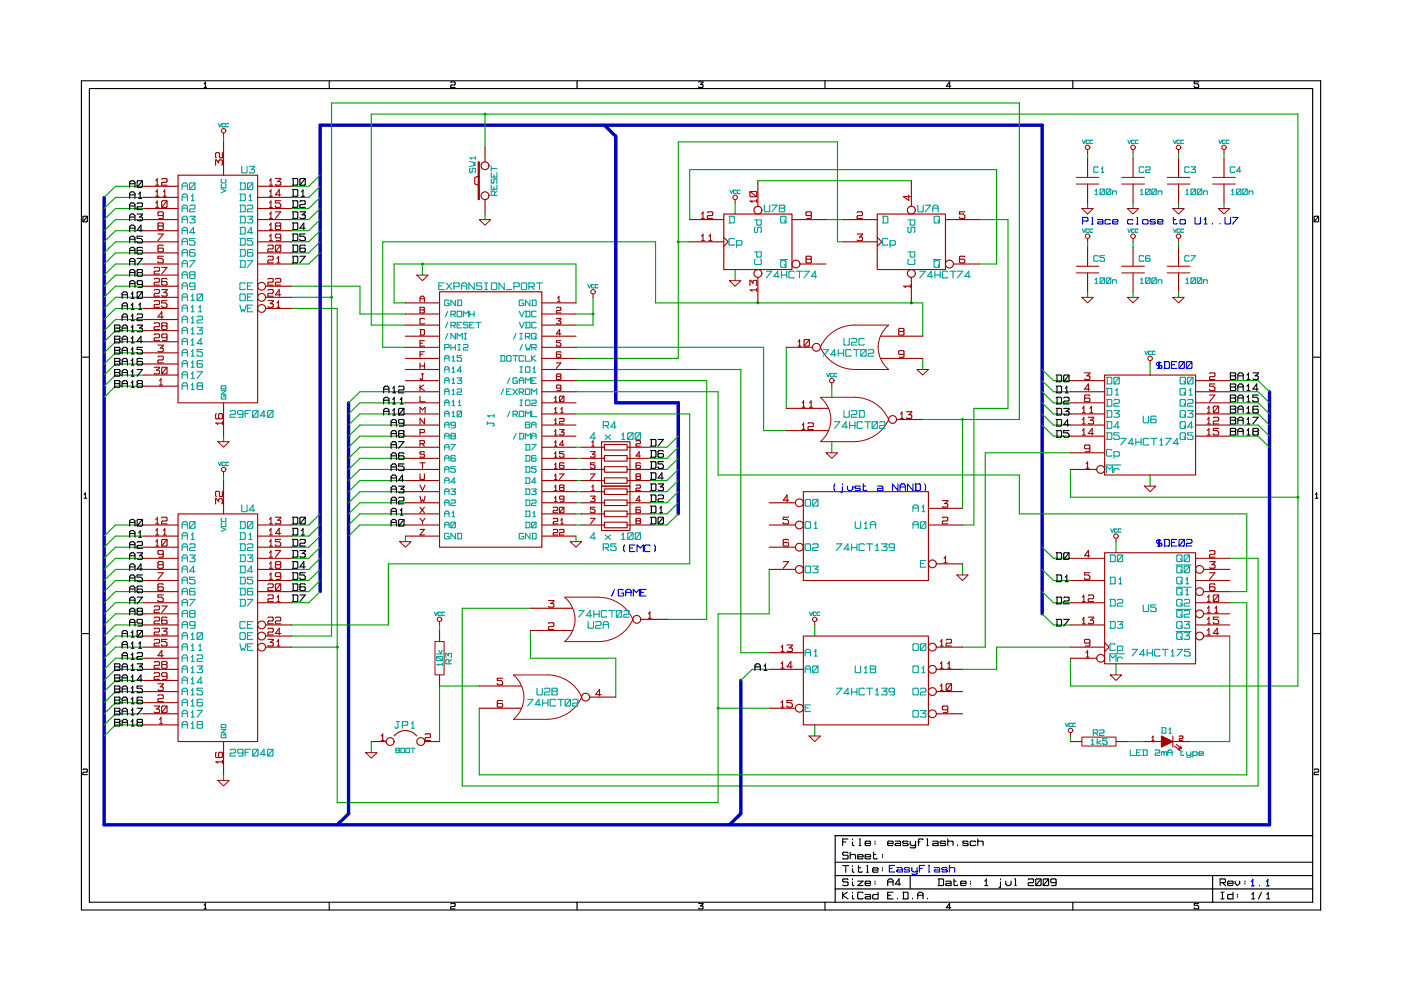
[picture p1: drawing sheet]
<svg xmlns="http://www.w3.org/2000/svg" width="297mm" height="210mm" viewBox="0 0 297 210" stroke-linecap="round" stroke-linejoin="round" font-family="sans-serif">
<g fill="none" stroke="#000" stroke-width=".24">
<path d="M17.3 17.1h262.7v175.8h-262.7zM18.9 18.8h259.4v172.5h-259.4zM43.3 18.5h.5M43.5 17.4v1.1M43.5 17.5l-.2 .3M69.8 17.1v1.7M95.6 17.5l.1-.1h.6l.2 .1v.4l-.2 .1h-.6l-.1 .2v.3h.9M122.4 17.1v1.7M148.1 17.4h.9l-.5 .5 .5 .1v.4l-.1 .1-.8-.1M174.9 17.1v1.7M201.6 18.3h-.9l.6-.9v1.1M227.5 17.1v1.7"/>
<path d="M254.1 17.4h-.9v.4h.7l.2 .2v.4l-.8 .1-.1-.2M17.6 46l.1-.1h.7l.1 .1v.9l-.1 .1-.8-.1zM18.5 45.9l-.9 1.1M278.6 46l.2-.1h.6l.2 .1v.9l-.2 .1-.8-.1zM279.6 45.9l-1 1.1M17.3 75.7h1.6M278.3 75.7h1.7M17.8 105.6h.6M18.1 104.5v1.1M18.1 104.6l-.3 .3M278.9 105.6h.5M279.2 104.5v1.1"/>
<path d="M279.2 104.6l-.3 .3M17.3 134.3h1.6M278.3 134.3h1.7M17.6 163.2l.1-.1h.7l.1 .1v.4l-.1 .1h-.7l-.1 .2v.3h.9M178.7 178.5h.6M179.8 177.9h-1.1v1.4M180.7 177.9v.1M180.7 178.5v.6l.4 .2M182.2 177.9h.1v1.4M182.2 179.3h.3M183.4 178.8h1.2l-.2-.5h-.8l-.2 .2v.6l.2 .2h.8l.2-.2M185.5 178.3v.2"/>
<path d="M185.5 178.8v.2M188.2 178.8h1.1l-.1-.5h-.8l-.2 .2v.6l.2 .2h.8l.1-.2M189.8 178.3h1l.1 .2v.8h-.9l-.2-.2 .2-.3h.9M192.5 178.5l-.1-.2h-.8l-.2 .2 .2 .3h.8l.1 .3-.1 .2h-.8l-.2-.2M193 178.3v.7l.3 .3h.5l.3-.3M194.1 178.3v1.3l-.2 .2h-.7l-.2-.2M194.6 178.5h.5M195.7 178l-.2-.1h-.6l-.2 .1v1.3M196.5 177.9h.1v1.4M196.5 179.3h.3M197.8 178.3h.9l.2 .2v.8h-1l-.1-.2 .1-.3h1M200.5 178.5l-.2-.2h-.8l-.2 .2 .2 .3h.8l.2 .3-.2 .2h-.8l-.2-.2"/>
<path d="M200.9 178.5l.2-.2h.8l.2 .2v.8M200.9 177.9v1.4M203 179.1v.2M205.3 178.5l-.2-.2h-.8l-.2 .2 .2 .3h.8l.2 .3-.2 .2h-.8l-.2-.2M206.8 178.5l-.1-.2h-.8l-.2 .2v.6l.2 .2h.8l.1-.2M207.3 178.5l.2-.2h.8l.1 .2v.8M207.3 177.9v1.4M278.3 177.2h-101.2v14.1M278.6 163.2l.2-.1h.6l.2 .1v.4l-.8 .1-.2 .5h1M43.3 192.7h.5M43.5 191.5v1.2M43.5 191.7l-.2 .2"/>
<path d="M69.8 191.3v1.6M95.6 191.7l.1-.2h.6l.2 .2v.4l-.2 .1h-.6l-.1 .1v.4h.9M122.4 191.3v1.6M148.1 191.5h.9l-.5 .6 .5 .1v.4l-.1 .1-.8-.1M174.9 191.3v1.6M177.1 182.8h101.2M177.1 188.5h101.2M177.1 185.6h101.2M178.7 189.2v1.4M178.7 183.5h1.3M179.3 183.5v1.4M179.6 189.2l-.9 .6 1.1 .8"/>
<path d="M179.8 186.5l-.2-.1h-.8l-.1 .1 .1 .5h.8l.2 .2v.4l-.2 .2h-.8l-.1-.2M179.8 180.9l-.2-.2h-.8l-.1 .2 .1 .4h.8l.2 .2v.5l-.2 .1h-.8l-.1-.1M180.3 180.7v1.4M180.3 181.3l.1-.1h.8l.2 .1v.8M180.7 187v.6l.4 .2M180.7 183.5v.2M180.7 184.2v.6l.4 .1M180.7 186.4v.1M180.7 189.2v.1M180.7 189.8v.6l.4 .2M181.8 186.8h1.2l-1.2 1h1.2M181.8 181.6h1.2l-.2-.4h-.8l-.2 .1v.7l.2 .1h.8l.2-.1"/>
<path d="M182 183.5v1.3l.2 .1 .6-.1M182 184h.5M183 189.3l-.2-.1h-.8l-.2 .1v1.1l.2 .2h.8l.2-.2M183.4 187.3h1.2l-.2-.5h-.8l-.2 .2v.6l.2 .2h.8l.2-.2M183.4 189.6h1l.2 .2v.8h-1l-.2-.2 .2-.3h1M183.4 181.6h1.2l-.2-.4h-.8l-.2 .1v.7l.2 .1h.8l.2-.1M183.8 183.5h.1v1.4M183.8 184.9h.3M185 184.5h1.2l-.2-.5h-.8l-.2 .2v.6l.2 .1h.8l.2-.1M185.2 180.7v1.3l.2 .1 .6-.1M185.2 181.2h.5M185.5 186.8v.2"/>
<path d="M185.5 187.3v.2M186.2 189.2v1.4h-1l-.2-.2v-.6l.2-.2h1M187.1 181.2v.1M187.1 181.6v.2M187.1 184v.2M187.1 184.5v.1M188.2 187.8v-1.1l.3-.3h.5l.3 .3v1.1M188.2 189.8h.7M188.2 187h1.1M189.3 189.2h-1.1v1.4h1.1M190.3 190.4v.2M190.9 187.5h-1.1l.8-1.1v1.4"/>
<path d="M191.4 189.2h1l.1 .1v1.1l-.1 .2h-1M191.6 189.2v1.4M193 185.6v2.9M193.5 190.4v.2M194.6 190.6v-1.1l.3-.3h.5l.3 .3v1.1M194.6 189.8h1.1M196.6 190.4v.2M198.9 186.4h1l.1 .1v1.1l-.1 .2h-1M199.1 186.4v1.4M200.5 186.8h1l.1 .2v.8h-.9l-.2-.2 .2-.3h.9M201.6 192.4h-.9l.6-.9v1.2M202.3 186.4v1.2l.1 .2 .7-.2"/>
<path d="M202.3 186.8h.4M203.7 187.3h1.1l-.1-.5h-.8l-.2 .2v.6l.2 .2h.8l.1-.2M205.8 186.8v.2M205.8 187.3v.2M208.8 187.8h.6M209.1 186.4v1.4M209.1 186.5l-.3 .3M212.1 186.4v.1M212.1 187v1.1l-.1 .1-.2-.1M213.2 186.8v.7l.4 .3h.5l.3-.3v-.7M215.2 186.4h.1v1.4M215.2 187.8h.3"/>
<path d="M218 186.5l.2-.1h.8l.1 .1v.5l-.1 .2h-.8l-.2 .1v.5h1.1M219.6 186.5l.2-.1h.8l.1 .1v1.1l-.1 .2h-.8l-.2-.2zM220.7 186.4l-1.1 1.4M221.2 186.5l.2-.1h.8l.1 .1v1.1l-.1 .2h-.8l-.2-.2zM222.3 186.4l-1.1 1.4M223.9 187l-.2 .2h-.8l-.1-.2v-.5l.1-.1h.8l.2 .1v1.1l-.2 .2h-.8M227.5 191.3v1.6M254.1 191.5h-.9v.4h.7l.2 .3v.4l-.8 .1-.1-.3M257.1 185.6v5.7M258.7 187.2h1l.1-.2v-.5l-.1-.1h-1v1.4M258.9 190.6h.6M258.9 189.2h.6"/>
<path d="M259.2 187.2l.6 .6M259.2 189.2v1.4M260.3 187.3h1.1l-.2-.5h-.7l-.2 .2v.6l.2 .2h.7l.2-.2M261.4 189.2v1.4h-.9l-.2-.2v-.6l.2-.2h.9M261.9 186.8v.5l.5 .5 .4-.5v-.5M262.4 189.6v.2M262.4 190.1v.2M263.9 186.8v.2M263.9 187.3v.2M265.4 190.6h.6M265.7 189.2v1.4M265.7 189.3l-.3 .3"/>
<path d="M267.5 189.2l-.7 1.4M268.6 190.6h.6M268.9 189.2v1.4M268.9 189.3l-.3 .3"/>
</g>
<g fill="none" stroke="#00f" stroke-width=".24">
<path d="M188.5 184.1h.7M189.7 183.5h-1.2v1.4h1.2M190.1 183.9h1l.2 .2v.8h-1l-.2-.2 .2-.3h1M192.9 184.1l-.2-.2h-.8l-.2 .2 .2 .3h.8l.2 .3-.2 .2h-.8l-.2-.2M193.3 183.9v.7l.4 .3h.4l.4-.3M194.5 183.9v1.3l-.2 .2h-.8l-.2-.2M194.9 184.1h.7M196 183.5h-1.1v1.4M196.8 184.9h.4M196.8 183.5h.2v1.4M198.1 183.9h1l.1 .2v.8h-.9l-.2-.2 .2-.3h.9M200.8 184.1l-.1-.2h-.8l-.2 .2 .2 .3h.8l.1 .3-.1 .2h-.8l-.2-.2"/>
<path d="M201.3 184.1l.1-.2h.8l.2 .2v.8M201.3 183.5v1.4M265.3 187.8h.6M265.6 186.4v1.4M265.6 186.6l-.3 .3M267 187.7v.1M268.5 187.8h.6M268.8 186.4v1.4M268.8 186.6l-.3 .3"/>
</g>
<g fill="none" stroke="#00a000" stroke-width=".24">
<path d="M275.2 24.2v121.3h-48.2v-5.9M71.5 65.4v104.8h80.7v-40.1M223.4 92.5h3.6M223.4 87.8h3.6M223.4 83.1h3.6M227 96h-18.1v41.2M260.7 118.4h6v48.2h-168.7v-37.6h14.5M141.4 131.3h8.4M223.4 132.5h3.6M223.4 123.1h3.6M264.3 127.8v36.5M93.2 145.5v11.7"/>
<path d="M239 157.2h3.6"/>
</g>
<path d="M67.9 26.5h153v103.6" fill="none" stroke="#0000c0" stroke-width=".71"/>
<circle cx="275.2" cy="105.4" r=".19" fill="#00a000"/>
<g fill="none" stroke="#00a000" stroke-width=".24">
<path d="M61.9 65.4h9.6M61.9 63h8.4M61.9 60.7h14.4M122.1 80.7h27.7M206.5 86.6v24.7h-2.4M227 99.5v5.9h48.2M260.7 90.1h6M260.7 85.4h6M260.7 80.7h6M204.1 119.6v2.3M61.9 134.9h8.4M163.1 120.7v9.4h-10.9"/>
<circle cx="275.2" cy="105.4" r=".19"/>
</g>
<path d="M22.1 41.9v133" fill="none" stroke="#0000c0" stroke-width=".71"/>
<circle cx="102.8" cy="24.2" r=".19" fill="#00a000"/>
<g fill="none" stroke="#00a000" stroke-width=".24">
<path d="M102.8 24.2v7.1M259.5 32.4v1.2M275.2 24.2h-196.5v44.7h7.3M122.1 78.3h35v60.1M195.6 64.2h-56.6v-12.9h-57.9v22.3h4.9M122.1 87.8h24.1M161.9 91.3h4.8"/>
<circle cx="102.8" cy="24.2" r=".19"/>
</g>
<path d="M143.8 85.4v23.6" fill="none" stroke="#0000c0" stroke-width=".71"/>
<circle cx="125.7" cy="66.6" r=".19" fill="#00a000"/>
<g fill="none" stroke="#00a000" stroke-width=".24">
<path d="M76.3 97.2h9.7M76.3 92.5h9.7M76.3 87.8h9.7M76.3 83.1h9.7M122.1 97.2h1.2M76.3 111.3h9.7M76.3 106.6h9.7M76.3 101.9h9.7M122.1 111.3h1.2M122.1 106.6h1.2M122.1 101.9h1.2"/>
<circle cx="125.7" cy="66.6" r=".19"/>
</g>
<circle cx="152.2" cy="150.2" r=".19" fill="#00a000"/>
<g fill="none" stroke="#00a000" stroke-width=".24">
<path d="M155.9 57.2v2.3M207.7 46.6h6M83.5 64.2h2.5M125.7 63v5.9M176.4 93.7v2.3M157.1 138.4h6M204.1 137.2h4.8M211.3 137.2v4.7M152.2 150.2h10.9"/>
<circle cx="152.3" cy="150.2" r=".19"/>
</g>
<circle cx="193.2" cy="64.2" r=".19" fill="#00a000"/>
<g fill="none" stroke="#00a000" stroke-width=".24">
<path d="M195.6 64.2v7.1M252.3 157.2h8.4"/>
<circle cx="193.2" cy="64.2" r=".19"/>
</g>
<circle cx="143.8" cy="51.3" r=".19" fill="#00a000"/>
<g fill="none" stroke="#00a000" stroke-width=".24">
<path d="M143.8 30.1h33.8v21.2h1.2M160.7 38.3h32.5"/>
<circle cx="143.8" cy="51.3" r=".19"/>
</g>
<circle cx="160.7" cy="64.2" r=".19" fill="#00a000"/>
<g fill="none" stroke="#00a000" stroke-width=".24">
<path d="M47.4 28.9v1.2M61.9 39.5h3.6M61.9 53.6h3.6M61.9 56h3.6M61.9 48.9h3.6M61.9 51.3h3.6M61.9 44.2h3.6M61.9 46.6h3.6M61.9 41.9h3.6M89.6 56v2.3M143.8 51.3h2.4M146.2 46.6v-10.6h65.1v20h-3.6"/>
<path d="M155.9 43v2.4M175.1 46.6h3.7M213.7 46.6v40M83.5 64.2v-8.2h38.6v8.2M122.1 66.6h3.6M122.1 68.9h3.6M166.7 73.6v13M195.6 76v2.3M243.8 77.2v2.3M47.4 92.5v1.2M76.3 99.5h9.7M76.3 94.8h9.7"/>
<path d="M76.3 85.4h9.7M76.3 90.1h9.7M122.1 99.5h1.2M122.1 94.8h1.2M137.8 99.5h3.6M137.8 97.2h3.6M137.8 94.8h3.6M176.4 81.9v2.3M195.6 88.9h20.5M24.5 111.3h6M24.5 116h6M24.5 118.4h6"/>
<path d="M24.5 113.7h6M47.4 100.7v1.2M61.9 111.3h3.6M61.9 116h3.6M61.9 118.4h3.6M61.9 113.7h3.6M76.3 109h9.7M76.3 104.2h9.7M86 113.7v1.1M122.1 109h1.2M122.1 104.2h1.2M122.1 113.7v1.1"/>
<path d="M137.8 111.3h3.6M137.8 109h3.6M137.8 106.6h3.6M137.8 104.2h3.6M137.8 101.9h3.6M236.6 114.8v2.4M243.8 100.7v2.4M24.5 125.4h6M24.5 127.8h6M24.5 120.7h6M24.5 123.1h6M24.5 130.1h6"/>
<path d="M24.5 132.5h6M24.5 134.9h6M24.5 137.2h6M24.5 139.6h6M61.9 125.4h3.6M61.9 127.8h3.6M61.9 120.7h3.6M61.9 123.1h3.6M93.2 132.5v1.2M172.7 132.5v2.4M24.5 141.9h6M24.5 144.3h6"/>
<path d="M24.5 146.6h6M24.5 149h6M24.5 151.3h6M24.5 153.7h6M78.7 157.2v2.4M159.5 141.9h3.6M172.7 153.7v2.3M204.1 141.9h7.2M227 156v1.2M236.6 140.7v2.4M47.4 164.3v1.2"/>
<circle cx="160.7" cy="64.2" r=".19"/>
</g>
<path d="M157.1 144.3v28.2" fill="none" stroke="#0000c0" stroke-width=".71"/>
<circle cx="89.6" cy="56" r=".19" fill="#00a000"/>
<g fill="none" stroke="#00a000" stroke-width=".24">
<path d="M70.3 21.8h145.8v67.1M143.8 30.1v45.9h-21.7M230.6 32.4v1.2M240.2 32.4v1.2M249.9 32.4v1.2M102.8 45.4v1.2M230.6 43v1.2M230.6 51.3v1.1M240.2 43v1.2M240.2 51.3v1.1M249.9 43v1.2M249.9 51.3v1.1"/>
<path d="M259.5 43v1.2M76.3 60.7v5.9h9.7M122.1 73.6h39.8v17.7M230.6 61.9v1.1M240.2 61.9v1.1M249.9 61.9v1.1M146.2 87.8v31.8M204.1 88.9v18.9M206.5 86.6h7.2"/>
<circle cx="89.6" cy="56" r=".19"/>
</g>
<path d="M130.6 28.9v56.5h13.2" fill="none" stroke="#0000c0" stroke-width=".71"/>
<circle cx="204.1" cy="88.9" r=".19" fill="#00a000"/>
<g fill="none" stroke="#00a000" stroke-width=".24">
<path d="M24.5 39.5h6M70.3 21.8v113.1M24.5 53.6h6M24.5 56h6M24.5 58.3h6M24.5 44.2h6M24.5 46.6h6M24.5 48.9h6M24.5 51.3h6M24.5 41.9h6M24.5 60.7h6M24.5 63h6"/>
<path d="M24.5 65.4h6M24.5 67.8h6M24.5 70.1h6M24.5 72.5h6M24.5 74.8h6M24.5 77.2h6M24.5 79.5h6M24.5 81.9h6M122.1 83.1h30.1v17.6h63.9v8.3M149.8 80.7v50.6M146.2 119.6h-63.9v12.9h-20.4"/>
<circle cx="204.1" cy="88.9" r=".19"/>
</g>
<path d="M67.9 26.5v98.9M73.9 85.4v87.1" fill="none" stroke="#0000c0" stroke-width=".71"/>
<circle cx="70.3" cy="63" r=".19" fill="#00a000"/>
<g fill="none" stroke="#00a000" stroke-width=".24">
<path d="M61.9 137.2h9.6"/>
<circle cx="70.3" cy="63" r=".19"/>
</g>
<circle cx="71.5" cy="137.2" r=".19" fill="#00a000"/>
<g fill="none" stroke="#00a000" stroke-width=".24">
<path d="M24.5 39.5l-2.4 2.4M67.9 39.5l-2.4 2.4M67.9 37.1l-2.4 2.4M24.5 41.9l-2.4 2.3M24.5 51.3l-2.4 2.3M24.5 48.9l-2.4 2.4M24.5 46.6l-2.4 2.3M24.5 44.2l-2.4 2.4M24.5 58.3l-2.4 2.4M24.5 56l-2.4 2.3M24.5 53.6l-2.4 2.4M67.9 51.3l-2.4 2.3"/>
<path d="M67.9 53.6l-2.4 2.4M67.9 46.6l-2.4 2.3M67.9 48.9l-2.4 2.4M67.9 41.9l-2.4 2.3M67.9 44.2l-2.4 2.4M24.5 79.5l-2.4 2.4M24.5 77.2l-2.4 2.3M24.5 74.8l-2.4 2.4M24.5 72.5l-2.4 2.3M24.5 70.1l-2.4 2.4M24.5 67.8l-2.4 2.3M24.5 65.4l-2.4 2.4"/>
<path d="M24.5 63l-2.4 2.4M24.5 60.7l-2.4 2.3M220.9 78.3l2.5 2.4h3.6M24.5 81.9l-2.4 2.3M76.3 83.1l-2.4 2.3M76.3 85.4l-2.4 2.4M76.3 99.5l-2.4 2.4M76.3 97.2l-2.4 2.3M76.3 94.8l-2.4 2.4M76.3 92.5l-2.4 2.3M76.3 90.1l-2.4 2.4M76.3 87.8l-2.4 2.3"/>
<path d="M143.8 99.5l-2.4 2.4M143.8 97.2l-2.4 2.3M143.8 94.8l-2.4 2.4M143.8 92.5l-2.4 2.3M220.9 83.1l2.5 2.3h3.6M220.9 87.8l2.5 2.3h3.6M220.9 90.1l2.5 2.4M220.9 85.4l2.5 2.4M220.9 80.7l2.5 2.4M260.7 83.1h6l2.5 2.3M260.7 87.8h6l2.5 2.3M260.7 92.5h6l2.5 2.3"/>
<path d="M266.7 90.1l2.5 2.4M266.7 85.4l2.5 2.4M266.7 80.7l2.5 2.4M24.5 113.7l-2.4 2.3M24.5 111.3l-2.4 2.4M24.5 118.4l-2.4 2.3M24.5 116l-2.4 2.4M67.9 118.4l-2.4 2.3M67.9 113.7l-2.4 2.3M67.9 116l-2.4 2.4M67.9 109l-2.4 2.3M67.9 111.3l-2.4 2.4"/>
<path d="M76.3 111.3l-2.4 2.4M76.3 109l-2.4 2.3M76.3 106.6l-2.4 2.4M76.3 104.2l-2.4 2.4M76.3 101.9l-2.4 2.3M143.8 109l-2.4 2.3M143.8 106.6l-2.4 2.4M143.8 104.2l-2.4 2.4M143.8 101.9l-2.4 2.3M216.1 109h48.2v16.4h-3.6M220.9 116l2.5 2.4h3.6M24.5 123.1l-2.4 2.3"/>
<path d="M24.5 120.7l-2.4 2.4M24.5 139.6l-2.4 2.3M24.5 137.2l-2.4 2.4M24.5 134.9l-2.4 2.3M24.5 132.5l-2.4 2.4M24.5 130.1l-2.4 2.4M24.5 127.8l-2.4 2.3M24.5 125.4l-2.4 2.4M67.9 123.1l-2.4 2.3M67.9 125.4l-2.4 2.4M67.9 120.7l-2.4 2.4M112.5 133.7v5.9h18.1v8.2"/>
<path d="M211.3 137.2h15.7M220.9 125.4l2.5 2.4h3.6M220.9 130.1l2.5 2.4M220.9 120.7l2.5 2.4M260.7 127.8h3.6M260.7 134.9v22.3M24.5 151.3l-2.4 2.4M24.5 153.7l-2.4 2.3M24.5 149l-2.4 2.3M24.5 146.6l-2.4 2.4M24.5 144.3l-2.4 2.3M24.5 141.9l-2.4 2.4"/>
<path d="M93.2 145.5h8.4M101.6 150.2v14.1h162.7M159.5 141.9l-2.4 2.4"/>
<circle cx="71.5" cy="137.2" r=".19"/>
</g>
<path d="M128.1 26.5l2.5 2.4M269.2 83.1v91.8h-247.1M73.9 172.5l-2.4 2.4M157.1 172.5l-2.4 2.4" fill="none" stroke="#0000c0" stroke-width=".71"/>
<g fill="none" stroke="#000" stroke-width=".24">
<path d="M27.5 39.7v-1.1l.3-.3h.5l.3 .3v1.1M27.5 39h1.1M29.1 38.5l.1-.2h.8l.2 .2v1.1l-.2 .1h-.8l-.1-.1zM30.2 38.3l-1.1 1.4M27.5 42.1v-1.1l.3-.3h.5l.3 .3v1.1M27.5 44.4v-1l.3-.4h.5l.3 .4v1M27.5 46.8v-1.1l.3-.3h.5l.3 .3v1.1M27.5 49.1v-1l.3-.4h.5l.3 .4v1M27.5 51.5v-1.1l.3-.3h.5l.3 .3v1.1M27.5 53.9v-1.1l.3-.4h.5l.3 .4v1.1M27.5 56.2v-1.1l.3-.3h.5l.3 .3v1.1M27.5 58.6v-1.1l.3-.3h.5l.3 .3v1.1"/>
<path d="M27.5 57.8h1.1M27.5 48.4h1.1M27.5 55.4h1.1M27.5 53.1h1.1M27.5 50.7h1.1M27.5 46h1.1M27.5 43.7h1.1M27.5 41.3h1.1M29.1 43.2l.1-.2h.8l.2 .2v.5l-.2 .1h-.8l-.1 .2v.4h1.1M29.1 45.4h1.1v.1l-.6 .5h.4l.2 .2v.5l-.2 .1h-.8l-.1-.1M29.1 54.8h1.1l-1.1 1.4M29.2 57.8l-.1-.2 .1-.4h.8l.2 .1-.2 .5"/>
<path d="M29.2 57.8l-.1 .2v.4l.1 .2h.8l.2-.2v-.4l-.2-.2M29.2 57.8h.8M29.4 42.1h.6M29.7 40.7v1.4M29.7 40.8l-.3 .3M30.2 50.1h-1.1v.5h.8l.3 .3v.5l-.2 .1h-.8l-.1-.3M30.2 52.6l-.2-.2h-.8l-.1 .2v1.1l.1 .2h.8l.2-.2v-.5l-.2-.1h-.8l-.1 .1M30.2 48.8h-1.1l.8-1.1v1.4M24.3 68.9h1l.1 .2-.1 .5 .1 .6-.1 .1h-1zM24.3 71.3h1l.1 .1-.1 .5 .1 .7-.1 .1h-1zM24.3 73.6h1l.1 .2-.1 .5 .1 .6-.1 .1h-1zM24.3 76h1l.1 .2-.1 .4 .1 .7-.1 .1h-1z"/>
<path d="M24.3 78.3h1l.1 .2-.1 .5 .1 .6-.1 .2h-1zM24.3 79h1M24.3 76.6h1M24.3 74.3h1M24.3 71.9h1M24.3 69.6h1M25.9 63.3v-1.1l.3-.3h.5l.3 .3v1.1M25.9 65.6v-1.1l.3-.3h.5l.3 .3v1.1M25.9 68v-1.1l.3-.3h.5l.3 .3v1.1M25.9 70.3v-1l.3-.4h.5l.3 .4v1M25.9 72.7v-1.1l.3-.3h.5l.3 .3v1.1M25.9 75v-1l.3-.4h.5l.3 .4v1"/>
<path d="M25.9 77.4v-1.1l.3-.3h.5l.3 .3v1.1M25.9 79.8v-1.1l.3-.4h.5l.3 .4v1.1M25.9 79h1.1M25.9 76.6h1.1M25.9 74.3h1.1M25.9 71.9h1.1M25.9 69.6h1.1M25.9 67.2h1.1M25.9 64.9h1.1M25.9 62.5h1.1M27.5 60.9v-1.1l.3-.3h.5l.3 .3v1.1M27.5 60.1h1.1"/>
<path d="M27.8 79.8h.6M27.8 77.4h.6M27.8 75h.6M27.8 72.7h.6M27.8 70.3h.6M27.8 68h.6M27.8 65.6h.6M27.8 63.3h.6M28.1 78.5l-.3 .3M28.1 61.9v1.4M28.1 64.2v1.4M28.1 66.6v1.4"/>
<path d="M28.1 68.9v1.4M28.1 71.3v1.4M28.1 73.6v1.4M28.1 76v1.4M28.1 78.3v1.5M28.1 76.2l-.3 .3M28.1 73.8l-.3 .3M28.1 71.4l-.3 .4M28.1 66.7l-.3 .3M28.1 69.1l-.3 .3M28.1 64.4l-.3 .3M28.1 62l-.3 .3"/>
<path d="M29.1 62l.1-.1h.8l.2 .1v1.1l-.2 .2h-.8l-.1-.2zM29.1 66.7l.1-.1h.8l.2 .1v.5l-.2 .2h-.8l-.1 .1v.5h1.1M29.1 68.9h1.1v.2l-.6 .5h.4l.2 .1v.5l-.2 .1h-.8l-.1-.1M29.1 78.3h1.1l-1.1 1.5M29.4 65.6h.6M29.7 64.2v1.4M29.7 64.4l-.3 .3M30.2 60.1l-.2 .2h-.8l-.1-.2v-.4l.1-.2h.8l.2 .2v1.1l-.2 .1h-.8M30.2 73.6h-1.1v.5h.8l.3 .3v.5l-.2 .1h-.8l-.1-.3M30.2 76.2l-.2-.2h-.8l-.1 .2v1.1l.1 .1h.8l.2-.1v-.5l-.2-.2h-.8l-.1 .2M30.2 72.4h-1.1l.8-1.1v1.4M30.2 61.9l-1.1 1.4"/>
<path d="M24.3 80.7h1l.1 .2-.1 .4 .1 .7-.1 .1h-1zM24.3 81.3h1M25.9 82.1v-1.1l.3-.3h.5l.3 .3v1.1M25.9 81.3h1.1M27.8 82.1h.6M28.1 80.7v1.4M28.1 80.9l-.3 .3M29.2 81.3l-.1-.1 .1-.5h.8l.2 .2-.2 .4M29.2 81.3h.8M29.2 81.3l-.1 .2v.5l.1 .1h.8l.2-.1v-.5l-.2-.2M62 109.7h1l.1 .1v1.1l-.1 .2h-1M62 112h1l.1 .2v1.1l-.1 .1h-1"/>
<path d="M62 114.4h1l.1 .1v1.1l-.1 .2h-1M62 116.7h1l.1 .2v1.1l-.1 .1h-1M62 119.1h1l.1 .1v1.2l-.1 .1h-1M62.2 109.7v1.4M62.2 112v1.4M62.2 114.4v1.4M62.2 116.7v1.4M62.2 119.1v1.4M63.6 109.8l.2-.1h.8l.1 .1v1.1l-.1 .2h-.8l-.2-.2zM63.6 114.5l.2-.1h.8l.1 .1v.5l-.1 .2h-.8l-.2 .1v.5h1.1M63.6 116.7h1.1v.2l-.6 .5h.5l.1 .1v.5l-.1 .1h-.8l-.2-.1M63.9 113.4h.7"/>
<path d="M64.2 112v1.4M64.2 112.2l-.3 .3M64.7 109.7l-1.1 1.4M62 121.4h1l.1 .2v1.1l-.1 .1h-1M62 123.8h1l.1 .2v1.1l-.1 .1h-1M62 126.1h1l.1 .2v1.1l-.1 .2h-1M62.2 121.4v1.4M62.2 123.8v1.4M62.2 126.1v1.5M63.6 126.1h1.1l-1.1 1.5M64.7 121.4h-1.1v.5h.8l.3 .3v.5l-.1 .1h-.8l-.2-.3M64.7 124l-.1-.2h-.8l-.2 .2v1.1l.2 .1h.8l.1-.1v-.5l-.1-.2h-.8l-.2 .2"/>
<path d="M64.7 120.2h-1.1l.8-1.1v1.4M160.1 142.2v-1.1l.3-.4h.5l.3 .4v1.1M160.1 141.4h1.1M162 142.2h.6M162.3 140.7v1.5M162.3 140.9l-.3 .3"/>
</g>
<g fill="none" stroke="#00f" stroke-width=".24">
<path d="M229.5 46.9h1l.2-.2v-.4l-.2-.2h-1v1.4M231.5 46.1h.1v1.4M231.5 47.5h.3M232.7 46.6h1l.1 .1v.8h-.9l-.2-.1 .2-.4h.9M235.4 46.7l-.1-.1h-.8l-.2 .1v.7l.2 .1h.8l.1-.1M235.9 47h1.1l-.1-.4h-.8l-.2 .1v.7l.2 .1h.8l.1-.1M240.2 46.7l-.2-.1h-.8l-.1 .1v.7l.1 .1h.8l.2-.1M241 46.1h.1v1.4M241 47.5h.3M242.3 46.7l.1-.1h.8l.2 .1v.7l-.2 .1h-.8l-.1-.1zM245 46.7l-.2-.1h-.8l-.2 .1 .2 .3h.8l.2 .4-.2 .1h-.8l-.2-.1M245.4 47h1.2l-.2-.4h-.8l-.2 .1v.7l.2 .1h.8l.2-.1"/>
<path d="M248.8 46.1v1.3l.2 .1h.4l.2-.1M248.8 46.6h.5M250.2 46.7l.2-.1h.8l.1 .1v.7l-.1 .1h-.8l-.2-.1zM253.4 46.1v1.3l.2 .1h.8l.1-.1v-1.3M255.3 47.5h.6M255.6 46.1v1.4M255.6 46.3l-.3 .3M257.1 47.4v.1M258.6 47.4v.1M259.8 46.1v1.3l.1 .1h.8l.2-.1v-1.3M261.3 46.1h1.2l-1.2 1.4M245.7 76.7v1.4"/>
<path d="M245.8 76.7v1.4M246.2 76.9h-.8l-.2 .4 .2 .2h.8l.1 .1v.4l-.1 .1h-.8M246.8 76.7h1l.1 .2v1.1l-.1 .1h-1M247 76.7v1.4M248.4 77.3h.6M249.5 76.7h-1.1v1.4h1.1M250 76.9l.1-.2h.8l.2 .2v1.1l-.2 .1h-.8l-.1-.1zM251.1 76.7l-1.1 1.4M251.6 76.9l.1-.2h.8l.2 .2v1.1l-.2 .1h-.8l-.1-.1zM252.7 76.7l-1.1 1.4M132.4 115.5l-.2 .4 .2 1.1M133.5 116.2h.6"/>
<path d="M134.6 115.5h-1.1v1.5h1.1M135.1 117v-1.5l.6 .7 .7-.7v1.5M137.8 115.7l-.2-.2h-.8l-.1 .2v1.1l.1 .2h.8l.2-.2M138.7 115.5l.2 .4v.8l-.2 .3M177 102.6l-.2 .3 .2 1.1M178.6 102.6v.2M178.6 103.2v1.1l-.2 .2-.1-.2M179.7 103.1v.6l.3 .3h.5l.3-.3v-.6M182.4 103.2l-.2-.1h-.8l-.1 .1 .1 .3h.8l.2 .4-.2 .1h-.8l-.1-.1M183 102.6v1.3l.2 .1 .6-.1M183 103.1h.5M186 103.1h1l.2 .1v.8h-1l-.2-.1 .2-.4h1"/>
<path d="M190.4 102.6v1.4l-1.2-1.4v1.4M190.8 104v-1.1l.4-.3h.4l.3 .3v1.1M190.8 103.2h1.1M193.5 102.6v1.4l-1.1-1.4v1.4M194 102.6h1l.1 .2v1.1l-.1 .1h-1M194.2 102.6v1.4M196.1 102.6l.1 .3v.8l-.1 .3M245.7 114.4v1.4M245.8 114.4v1.4M246.2 114.5h-.8l-.2 .5 .2 .2h.8l.1 .1v.3l-.1 .2h-.8M246.8 114.4h1l.1 .1v1.1l-.1 .2h-1M247 114.4v1.4"/>
<path d="M248.4 115h.6M249.5 114.4h-1.1v1.4h1.1M250 114.5l.1-.1h.8l.2 .1v1.1l-.2 .2h-.8l-.1-.2zM251.1 114.4l-1.1 1.4M251.6 114.5l.1-.1h.8l.2 .1v.5l-.2 .2h-.8l-.1 .1v.5h1.1M130.3 125l-.6 1.4M132 125.1v-.1h-.7l-.2 .1v1.1l.2 .2h.7l.2-.2v-.4h-.5M132.7 126.4v-1.1l.3-.3h.5l.3 .3v1.1M132.7 125.6h1.1M134.3 126.4v-1.4l.6 .6 .7-.6v1.4M135.9 125.6h.6M137 125h-1.1v1.4h1.1"/>
</g>
<g fill="none" stroke="#a00000" stroke-width=".21">
<path d="M47.4 28.2v.7M230.6 31.7v.7M240.2 31.7v.7M249.9 31.7v.7M257.1 37.6h4.8M257.1 39h4.8M88.4 58.3h2.4l-1.2 1.2zM101.6 46.6h2.4l-1.2 1.1zM154.7 59.5h2.4l-1.2 1.2zM155.9 42.3v.7M228.2 56.4h4.8M228.2 57.9h4.8"/>
<path d="M229.4 44.2h2.4l-1.2 1.2zM230.6 50.6v.7M237.8 56.4h4.8M237.8 57.9h4.8M239 44.2h2.4l-1.2 1.2zM240.2 50.6v.7M247.5 56.4h4.8M247.5 57.9h4.8M248.7 44.2h2.4l-1.2 1.2zM249.9 50.6v.7M194.4 78.3h2.4l-1.2 1.2zM229.4 63h2.4l-1.2 1.2z"/>
<path d="M239 63h2.4l-1.2 1.2zM243.8 76.5v.7M248.7 63h2.4l-1.2 1.2zM46.2 93.7h2.4l-1.2 1.1zM175.1 96h2.5l-1.2 1.2zM176.4 81.2v.7M47.4 100v.7M84.8 114.8h2.4l-1.2 1.2zM236.6 114.1v.7M242.6 103.1h2.5l-1.3 1.1zM119.7 126.6h7.3a7.9 7.9 0 0 1 7.2 4.7M119.7 126.6a6.1 6.1 0 0 1 0 9.4"/>
<path d="M134.2 131.3a7.9 7.9 0 0 1-7.3 4.7h-7.2M172.7 131.8v.7M116.1 143.1h-7.2a6.1 6.1 0 0 1 0 9.4h7.2a8 8 0 0 0 7.2-4.7M116.1 143.1a7.9 7.9 0 0 1 7.2 4.7M171.5 156h2.4l-1.2 1.2zM235.4 143.1h2.4l-1.2 1.2zM46.2 165.5h2.4l-1.2 1.1z"/>
<circle cx="47.4" cy="27.7" r=".48"/>
<circle cx="230.6" cy="31.3" r=".48"/>
<circle cx="240.2" cy="31.3" r=".48"/>
<circle cx="249.9" cy="31.3" r=".48"/>
<circle cx="155.9" cy="41.9" r=".48"/>
<circle cx="230.6" cy="50.1" r=".48"/>
<circle cx="240.2" cy="50.1" r=".48"/>
<circle cx="249.9" cy="50.1" r=".48"/>
<circle cx="243.9" cy="76" r=".48"/>
<circle cx="47.4" cy="99.5" r=".48"/>
<circle cx="176.4" cy="80.7" r=".48"/>
<circle cx="236.6" cy="113.7" r=".48"/>
<circle cx="172.7" cy="131.3" r=".48"/>
</g>
<g fill="none" stroke="#a00000" stroke-width=".24">
<path d="M101.4 34.3h.2v8h-.2zM101.4 37.4l-.7 .2v1.4l.7 .3M102.8 31.3v3M160.7 38.3v5.4M193.2 38.3v5.4M259.5 33.6v4M259.5 39v4M102.8 42.3v3.1M146.2 46.6h7.3M146.2 51.3h7.3M148.7 46.3h.7M148.7 51h.7"/>
<path d="M149 44.9v1.4M149 49.6v1.4M149 49.8l-.3 .3M149 45.1l-.3 .3M150 45.1l.2-.2h.7l.2 .2v.4l-.2 .2h-.7l-.2 .2v.4h1.1M150.3 51h.6M150.6 49.6v1.4M150.6 49.8l-.3 .3M153.5 45.4h14.4v11.8h-14.4zM153.5 50.3l.9 1-.9 .9M159 40.8l.2-.2h1.1l.1 .2v.7l-.1 .2h-1.1l-.2-.2zM159 42.6h1.4"/>
<path d="M159 40.6l1.4 1.1M159.2 42.6l.3 .3M160.4 42.3v.6M160.7 58.8v5.4M167.9 46.6h7.2M169.6 56h5.5M171 55l-.1 .1v.5l.1 .1h.8l.2-.1v-.5l-.2-.1M171 55l-.1-.2 .1-.5h.8l.2 .2-.2 .5M171 55h.8M172 45.5l-.2 .2h-.8l-.1-.2v-.4l.1-.2h.8l.2 .2v1.1l-.2 .1h-.8M178.8 46.6h7.2M178.8 51.3h7.2"/>
<path d="M181.7 45.1l.2-.2h.8l.2 .2v.4l-.2 .2h-.8l-.2 .2v.4h1.2M181.7 49.6h1.2v.2l-.7 .5h.5l.2 .1v.5l-.2 .1h-.8l-.2-.1M186 45.4h14.5v11.8h-14.5zM186 50.3l1 1-1 .9M192.7 41.4v1.1l-1.2-.8h1.5M193.2 58.8v5.4M200.5 46.6h7.2M202.1 56h5.6M204.6 54.5l-.2-.2h-.8l-.2 .2v1.1l.2 .1h.8l.2-.1v-.5l-.2-.1h-.8l-.2 .1M204.6 44.9h-1.2v.5h.8l.4 .3v.5l-.2 .1h-.8l-.2-.3M230.6 52.4v4M230.6 57.9v4"/>
<path d="M240.2 52.4v4M240.2 57.9v4M249.9 52.4v4M249.9 57.9v4M159 60.5v-1.1h.2l.4 .7v-.5l.2-.2h.5l.1 .2v.8l-.1 .1M159 61.5h1.4M159.2 61.5l.3 .3M160.4 61.2v.6M191.5 60.7h1.5M191.7 60.7l.3 .3M193 60.4v.6M123.3 99.5h4.8"/>
<path d="M123.3 97.2h4.8M123.3 94.8h4.8M125.2 95.8h.9l-.5 .5 .5 .1v.4l-.1 .1-.8-.1M125.5 94.6h.5M125.7 93.4v1.2M125.7 93.6l-.2 .2M126.1 98.1h-.9v.4h.7l.2 .3v.4l-.8 .1-.1-.3M127.5 93.7h6.1v9.4h-6.1zM128.1 98.9h4.9v1.2h-4.9zM128.1 96.6h4.9v1.2h-4.9zM128.1 94.2h4.9v1.2h-4.9zM133 99.5h4.8"/>
<path d="M133 97.2h4.8M133 94.8h4.8M134.8 93.6l.2-.2h.6l.2 .2v.4l-.2 .1h-.6l-.2 .1v.4h1M135.8 98.3l-.2-.2h-.6l-.2 .2v.9l.8 .1 .2-.1v-.4l-.2-.1-.8 .1M135.8 96.7h-1l.7-.9v1.1M123.3 111.3h4.8M123.3 109h4.8M123.3 106.6h4.8M123.3 104.2h4.8M123.3 101.9h4.8M125.2 109.9h.9l-.9 1.2M125.2 105.2h.9l-.5 .5 .5 .1v.4l-.1 .2-.8-.2"/>
<path d="M125.2 100.5h.9l-.9 1.2M125.5 104h.5M125.7 102.8v1.2M125.7 103l-.2 .2M126.1 107.5h-.9v.4h.7l.2 .3v.4l-.8 .1-.1-.2M127.5 103.1h6.1v9.4h-6.1zM128.1 108.4h4.9v1.1h-4.9zM128.1 110.7h4.9v1.2h-4.9zM128.1 106h4.9v1.2h-4.9zM128.1 103.7h4.9v1.1h-4.9zM128.1 101.3h4.9v1.2h-4.9zM133 111.3h4.8"/>
<path d="M133 109h4.8M133 106.6h4.8M133 104.2h4.8M133 101.9h4.8M134.8 103l.2-.2h.6l.2 .2v.4l-.2 .1h-.6l-.2 .1v.4h1M135 110.4l-.2 .2v.4l.2 .1 .8-.1v-.4l-.2-.2M135 101l-.2-.1 .2-.4h.6l.2 .1-.2 .4M135 101l-.2 .1v.4l.2 .2 .8-.2v-.4l-.2-.1M135 110.4l-.2-.1 .2-.4h.6l.2 .1-.2 .4M135 110.4h.6M135 101h.6M135.8 107.7l-.2-.2h-.6l-.2 .2v.9l.8 .1 .2-.1v-.4l-.2-.1-.8 .1"/>
<path d="M135.8 106.1h-1l.7-.9v1.2M163.1 111.3h5.5M163.1 106.6h5.5M163.1 116h5.5M166.1 119.1h1.1l-1.1 1.4M167.2 109.7h-1.1v.4h.8l.3 .4v.4l-.2 .2h-.8l-.1-.3M167.2 106.1h-1.1l.8-1.1v1.4M167.2 114.5l-.2-.1h-.8l-.1 .1v1.1l.1 .2h.8l.2-.2v-.4l-.2-.2h-.8l-.1 .2M170.3 104.2h26.5v18.9h-26.5zM196.8 111.3h7.3M196.8 107.8h7.3M198.5 119.6h5.6"/>
<path d="M199.8 109.8l.2-.1h.8l.1 .1v.5l-.1 .2h-.8l-.2 .1v.5h1.1M199.8 106.1h1.1v.2l-.6 .5h.5l.1 .1v.5l-.1 .1h-.8l-.2-.1M200.1 119.3h.7M200.5 117.9v1.4M200.5 118.1l-.4 .3M112.5 129h8.9M112.5 133.7h8.9M116.3 127.3h1.1v.2l-.6 .5h.4l.2 .1v.5l-.2 .1h-.7l-.2-.1M116.3 132.2l.2-.2h.7l.2 .2v.5l-.2 .1h-.7l-.2 .2v.4h1.1M135.9 131.3h5.5M137.5 131.1h.6M137.8 129.7v1.4"/>
<path d="M137.8 129.8l-.3 .3M163.1 138.4h7.2M163.1 120.7h5.5M165.6 138.2h.6M165.9 136.7v1.5M165.9 136.9l-.3 .3M166.9 136.7h1.1v.2l-.7 .5h.5l.2 .1v.5l-.2 .2h-.8l-.1-.2M170.3 134.9h26.5v18.8h-26.5zM198.5 137.2h5.6M199.3 137h.7M199.7 135.6v1.4M199.7 135.7l-.4 .3"/>
<path d="M200.6 135.7l.2-.1h.8l.1 .1v.5l-.1 .2h-.8l-.2 .1v.5h1.1M101.6 150.2h8.9M101.6 145.5h8.9M106.6 148.7l-.2-.2h-.8l-.2 .2v1.1l.2 .1h.8l.2-.1v-.5l-.2-.2h-.8l-.2 .2M106.6 143.8h-1.2v.5h.9l.3 .3v.5l-.2 .1h-.8l-.2-.3M125 147.8h5.6M127.4 147.3h-1.1l.8-1.1v1.4M163.1 150.2h5.5M163.1 141.9h7.2M165.6 149.9h.6M165.6 141.7h.6M165.9 140.3v1.4"/>
<path d="M165.9 148.5v1.4M165.9 148.7l-.3 .3M165.9 140.4l-.3 .3M168 148.5h-1.1v.5h.8l.3 .3v.5l-.2 .1h-.8l-.1-.3M168 141.4h-1.1l.8-1.1v1.4M198.5 151.3h5.6M198.5 146.6h5.6M198.5 141.9h5.6M199.3 146.4h.7M199.3 141.7h.7M199.7 140.3v1.4M199.7 145v1.4"/>
<path d="M199.7 145.1l-.4 .4M199.7 140.4l-.4 .3M200.6 145.1l.2-.1h.8l.1 .1v1.2l-.1 .1h-.8l-.2-.1zM200.9 150.3l-.1 .2h-.8l-.2-.2v-.4l.2-.2h.8l.1 .2v1.1l-.1 .1h-.8M200.9 141.7h.7M201.3 140.3v1.4M201.3 140.4l-.4 .3M201.7 145l-1.1 1.4"/>
<circle cx="102.8" cy="35.1" r=".84"/>
<circle cx="102.8" cy="41.5" r=".84"/>
<circle cx="160.7" cy="58" r=".84"/>
<circle cx="160.7" cy="44.6" r=".84"/>
<circle cx="168.8" cy="56" r=".84"/>
<circle cx="193.2" cy="58" r=".84"/>
<circle cx="193.2" cy="44.6" r=".84"/>
<circle cx="201.3" cy="56" r=".84"/>
<circle cx="169.5" cy="111.3" r=".84"/>
<circle cx="169.5" cy="106.6" r=".84"/>
<circle cx="169.5" cy="116" r=".84"/>
<circle cx="197.7" cy="119.6" r=".84"/>
<circle cx="135" cy="131.3" r=".84"/>
<circle cx="169.5" cy="120.7" r=".84"/>
<circle cx="197.7" cy="137.2" r=".84"/>
<circle cx="124.2" cy="147.8" r=".84"/>
<circle cx="169.5" cy="150.2" r=".84"/>
<circle cx="197.7" cy="146.6" r=".84"/>
<circle cx="197.7" cy="141.9" r=".84"/>
<circle cx="197.7" cy="151.3" r=".84"/>
</g>
<g fill="none" stroke="#00a0a0" stroke-width=".24">
<path d="M46.3 26.2l.3 .7 .3-.7M47.6 26.3h-.5v.5h.5M48.4 26.3h-.5v.5h.5M99.6 34.2l1.2 .3-.4 .3 .4 .2-1.2 .3M99.6 33.5h1.2M99.7 35.7l-.1 .1v.7l.1 .1 .4-.1 .2-.8 .5 .1-.1 .8M99.7 33.5l.3 .3M100.8 33.2v.6M104.2 35.2v1M104.2 36.6v.9h1.2v-.9M104.2 39.2v.9h1.2v-.9M104.2 35.7h1.2"/>
<path d="M104.3 37.9l-.1 .2v.6l.4 .1 .1-.1v-.6l.5-.2 .2 .2-.2 .7M104.7 37v.5M104.7 39.6v.5M229.5 29.7l.3 .7 .3-.7M230.8 29.8h-.5v.6h.5M231.6 29.8h-.5v.6h.5M239.1 29.7l.3 .7 .4-.7M240.5 29.8h-.6v.6h.6M241.3 29.8h-.6l.1 .6h.5M248.8 29.7l.3 .7 .3-.7M250.1 29.8h-.5v.6h.5M250.9 29.8h-.5v.6h.5"/>
<path d="M261.8 35.5l-.2-.1h-.6l-.2 .1v.9l.2 .2 .8-.2M263.1 36.3h-.9l.6-.9v1.2M104.8 41.4v-.8l-.5-.1-.1 .1v.8h1.2M105.4 40.5l-.6 .5M154.6 45.9h.9l.2 .1v1.1l-.2 .2h-.9M154.7 45.9v1.4M154.8 40.3l.3 .7 .3-.7M155.7 50.7l-.2-.1h-.8l-.1 .1v1.1l.1 .2h.8l.2-.2M156.1 40.4h-.5v.6h.5M156.2 51.2l.1-.2h.8l.2 .2v.6l-.2 .2h-.8l-.1-.2M156.2 51v1.4M156.9 40.4h-.6l.1 .6h.5"/>
<path d="M160 46.6h1.4v1l-.1 .1h-.7l-.2-.1v-1M160 53.4h1.4v1l-.1 .1h-.7l-.2-.1v-1M160.1 48.2l-.1 .1v.8l.1 .2 .5-.2v-.8l.2-.1h.5l.1 .1v.8l-.1 .2M160.1 55l-.1 .1v.8l.1 .2h1.2l.1-.2v-.8l-.1-.1M162.1 43.5v1.3l.1 .1h.8l.2-.1v-1.3M162.5 57.5h1.1l-1.1 1.4M163.6 43.5h1.2l-1.2 1.4M165.2 58.6h-1.1l.8-1.1v1.4M165.2 43.5h1l.2 .2-.2 .4 .2 .7-.2 .1h-1zM165.2 44.1h1M165.4 55h1.6M165.5 46l.2-.1h.8l.1 .1v1.1l-.1 .2h-.8l-.2-.2z"/>
<path d="M165.5 55.4l.2-.1h.8l.1 .1v1.1l-.1 .2h-.8l-.2-.2zM165.7 57.5v1.4M165.7 58.3h1.1M166.3 56.1l.3 .6M166.3 46.7l.3 .6M166.8 57.5v1.4M168.4 57.7l-.2-.2h-.8l-.1 .2v1.1l.1 .1h.8l.2-.1M168.9 57.5h1.3M169.5 57.5v1.4M170.4 57.5h1.2l-1.2 1.4M173.2 58.6h-1.2l.9-1.1v1.4M187.1 45.9h1l.1 .1v1.1l-.1 .2h-1"/>
<path d="M187.3 45.9v1.4M188.2 50.7l-.1-.1h-.8l-.2 .1v1.1l.2 .2h.8l.1-.2M188.7 51.2l.2-.2h.8l.1 .2v.6l-.1 .2h-.8l-.2-.2M188.7 51v1.4M192.5 46.6h1.4v1l-.1 .1h-.6l-.2-.1v-1M192.5 53.4h1.4v1l-.1 .1h-.6l-.2-.1v-1M192.7 48.2l-.2 .1v.8l.2 .2 .5-.2v-.8l.1-.1h.5l.1 .1v.8l-.1 .2M192.7 55l-.2 .1v.8l.2 .2h1.1l.1-.2v-.8l-.1-.1M194.6 43.5v1.3l.2 .1h.8l.1-.1v-1.3M195 57.5h1.2l-1.2 1.4M196.2 43.5h1.1l-1.1 1.4M197.8 58.6h-1.2l.8-1.1v1.4"/>
<path d="M197.8 44.9v-1.1l.3-.3h.5l.3 .3v1.1M197.8 44.1h1.1M197.9 55h1.6M198 55.4l.2-.1h.8l.2 .1v1.1l-.2 .2h-.8l-.2-.2zM198 46l.2-.1h.8l.2 .1v1.1l-.2 .2h-.8l-.2-.2zM198.2 58.3h1.1M198.2 57.5v1.4M198.9 56.1l.3 .6M198.9 46.7l.3 .6M199.3 57.5v1.4M200.9 57.7l-.1-.2h-.8l-.2 .2v1.1l.2 .1h.8l.1-.1M201.4 57.5h1.3"/>
<path d="M202 57.5v1.4M203 57.5h1.1l-1.1 1.4M205.7 58.6h-1.1l.8-1.1v1.4M229.5 48.6l.3 .7 .3-.7M230.8 48.7h-.5v.6l.5-.1M231.6 48.7h-.5v.6l.5-.1M232.4 58.9v1.2M232.4 59.1l-.2 .2M232.9 54.4l-.2-.2h-.6l-.2 .2v.9l.2 .1 .8-.1M233.2 59.1l.2-.2h.6l.2 .2v.9l-.2 .1-.8-.1zM234.2 54.2h-1v.4h.7l.3 .3v.4l-.8 .1-.2-.3M234.2 58.9l-1 1.2"/>
<path d="M234.6 59.1l.1-.2h.7l.1 .2v.9l-.1 .1-.8-.1zM235.5 58.9l-.9 1.2M235.9 59.5l.1-.2h.6l.1 .8M235.9 59.3v.8M239.1 48.6l.3 .7 .4-.7M240.5 48.7h-.6v.5h.6M241.3 48.7h-.6l.1 .6 .5-.1M242.1 58.9v1.2M242.1 59.1l-.3 .2M242.5 54.4l-.1-.2h-.7l-.1 .2v.9l.1 .1 .8-.1M242.9 59.1l.1-.2h.7l.1 .2v.9l-.1 .1-.8-.1zM243.8 54.4l-.1-.2h-.7l-.1 .2v.9l.8 .1 .1-.1v-.4l-.1-.1-.8 .1"/>
<path d="M243.8 58.9l-.9 1.2M244.2 59.1l.2-.2h.6l.1 .2v.9l-.1 .1-.8-.1zM245.1 58.9l-.9 1.2M245.5 59.5l.2-.2h.5l.1 .8M245.5 59.3v.8M248.8 48.6l.3 .7 .3-.7M250.1 48.7h-.5v.6l.5-.1M250.9 48.7h-.5v.6l.5-.1M251.7 58.9v1.2M251.7 59.1l-.2 .2M252.1 54.4l-.1-.2h-.7l-.1 .2v.9l.1 .1 .8-.1M252.5 54.2h1l-1 1.2"/>
<path d="M252.5 59.1l.2-.2h.6l.2 .2v.9l-.2 .1-.8-.1zM253.5 58.9l-1 1.2M253.8 59.1l.2-.2h.6l.2 .2v.9l-.2 .1-.8-.1zM254.8 58.9l-1 1.2M255.2 59.3v.8M255.2 59.5l.1-.2h.5l.2 .8M261.1 41.3h.5M261.4 40.2l-.3 .3M261.4 40.1v1.2M262.2 40.2l.1-.1h.7l.1 .1v.9l-.1 .2-.8-.2zM263.1 40.1l-.9 1.2M263.5 40.2l.1-.1h.7l.1 .1v.9l-.1 .2-.8-.2z"/>
<path d="M264.4 40.1l-.9 1.2M264.8 40.6l.2-.1h.5l.1 .8M264.8 40.5v.8M175.2 79.2l.4 .7 .3-.7M176.6 79.3h-.6l.1 .6 .5-.1M177.4 79.3h-.6l.1 .6 .5-.1M232.2 60.1h.5M241.8 60.1h.6M242.7 74.5l.4 .7 .3-.7M244.1 74.6h-.6v.5h.6M244.9 74.6h-.6v.5h.6M251.5 60.1h.5"/>
<path d="M46.3 98l.3 .7 .3-.7M47.6 98.1h-.5v.5h.5M48.4 98.1h-.5v.5h.5M126.3 92.9h-1.2l.8-1.1v1.4M127.9 90.2h1l.1-.2v-.4l-.1-.2h-1v1.4M128.3 92.2l1.1 1M128.4 90.2l.6 .6M129.4 92.2l-1.1 1M130.6 90.5h-1.1l.8-1.1v1.4M131.8 93.2h.7M132.1 91.8v1.4M132.1 91.9l-.3 .3"/>
<path d="M133.1 91.9l.2-.1h.7l.2 .1v1.1l-.2 .2h-.7l-.2-.2zM134.2 91.8l-1.1 1.4M134.7 91.9l.1-.1h.8l.2 .1v1.1l-.2 .2h-.8l-.1-.2zM135.8 91.8l-1.1 1.4M126.3 114.1h-1.2l.8-1.1v1.4M127.9 116.1h1l.1-.2v-.4l-.1-.2h-1v1.4M128.3 113.4l1.1 1M128.4 116.1l.6 .6M129.4 113.4l-1.1 1M130.6 115.3h-1.1v.5h.8l.3 .3v.5l-.1 .1h-.8l-.2-.3M131.8 114.4h.7M132.1 113v1.4"/>
<path d="M132.1 113.1l-.3 .3M133.1 113.1l.2-.1h.7l.2 .1v1.1l-.2 .2h-.7l-.2-.2zM134.2 113l-1.1 1.4M134.7 113.1l.1-.1h.8l.2 .1v1.1l-.2 .2h-.8l-.1-.2zM135.8 113l-1.1 1.4M170.7 115.5l.2-.2h.8l.1 .2v1.1l-.1 .1h-.8l-.2-.1zM170.7 106.1l.2-.2h.8l.1 .2v1.1l-.1 .1h-.8l-.2-.1zM170.7 110.8l.2-.2h.8l.1 .2v1.1l-.1 .1h-.8l-.2-.1zM172.3 115.5l.2-.2h.8l.1 .2v.4l-.1 .2h-.8l-.2 .2v.4h1.1M172.3 106.1l.2-.2h.8l.1 .2v1.1l-.1 .1h-.8l-.2-.1zM172.6 112h.7M173 110.6v1.4"/>
<path d="M173 110.8l-.4 .3M173.4 105.9l-1.1 1.4M177.4 115.3h1.1l-1.1 1.4M180.1 116.4h-1.1l.8-1.1v1.4M180.5 116.1h1.2M180.5 115.3v1.4M181.3 110.6v1.3l.2 .1h.8l.2-.1v-1.3M181.7 115.3v1.4M183.3 115.5l-.2-.2h-.8l-.2 .2v1.1l.2 .1h.8l.2-.1M183.3 112h.6M183.6 110.6v1.4M183.6 110.8l-.3 .3"/>
<path d="M183.7 115.3h1.3M184.4 115.3v1.4M184.5 112v-1.1l.4-.3h.4l.4 .3v1.1M184.5 111.2h1.2M185.7 116.7h.6M186 115.3v1.4M186 115.5l-.3 .3M186.9 115.3h1.1v.2l-.6 .4h.5l.1 .2v.5l-.1 .1h-.8l-.2-.1M189.6 115.9l-.1 .2h-.8l-.2-.2v-.4l.2-.2h.8l.1 .2v1.1l-.1 .1h-.8M193.6 108.5v-1.1l.3-.3h.5l.3 .3v1.1M193.6 112v-1.1l.3-.3h.5l.3 .3v1.1M193.6 111.2h1.1"/>
<path d="M193.6 107.7h1.1M195.2 110.8l.1-.2h.8l.2 .2v1.1l-.2 .1h-.8l-.1-.1zM195.2 119.5h.6M195.5 108.5h.6M195.8 107.1v1.4M195.8 107.2l-.3 .3M196.3 118.8h-1.1v1.5h1.1M196.3 110.6l-1.1 1.4M235.5 112.1l.3 .7 .4-.7M236.9 112.2h-.6l.1 .6h.5M237.7 112.2h-.6l.1 .6h.5M122.7 129.4h1.2l-1.2 1.5"/>
<path d="M124.7 131.8v1.3l.2 .1h.8l.1-.1v-1.3M125.4 130.5h-1.1l.8-1.1v1.5M125.9 129.4v1.5M125.9 130.2h1.1M126.3 132l.2-.2h.8l.1 .2v.4l-.1 .2h-.8l-.2 .1v.5h1.1M127 129.4v1.5M127.9 133.2v-1.1l.3-.3h.5l.3 .3v1.1M127.9 132.4h1.1M128.6 129.6l-.1-.2h-.8l-.2 .2v1.1l.2 .2h.8l.1-.2M129.1 129.4h1.3M129.7 129.4v1.5M130.7 129.6l.1-.2h.8l.2 .2v1.1l-.2 .2h-.8l-.1-.2z"/>
<path d="M131.8 129.4l-1.1 1.5M132.3 129.6l.1-.2h.8l.2 .2v.5l-.2 .1h-.8l-.1 .2v.5h1.1M170.7 120.2l.2-.2h.8l.1 .2v1.1l-.1 .1h-.8l-.2-.1zM170.7 139.1v-1.1l.3-.3h.5l.3 .3v1.1M170.7 138.3h1.1M171.6 129.8l.3 .7 .4-.7M172.3 120h1.1v.2l-.6 .5h.5l.1 .1v.5l-.1 .1h-.8l-.2-.1M172.6 139.1h.7M173 137.7v1.4M173 137.8l-.4 .4M173 129.9h-.6l.1 .6 .5-.1M173.8 129.9h-.6l.1 .6 .5-.1"/>
<path d="M193.6 136.7l.1-.2h.8l.2 .2v1.1l-.2 .1h-.8l-.1-.1zM195.2 136.7l.1-.2h.8l.2 .2v1.1l-.2 .1h-.8l-.1-.1zM196.3 136.5l-1.1 1.4M111.9 148.3h1.1l-1.1 1.4M113.8 145.9v1.3l.2 .1h.8l.2-.1v-1.3M114.6 149.4h-1.1l.8-1.1v1.4M115.1 148.3v1.4M115.1 149.1h1.1M115.4 146.1l.2-.2h.8l.2 .2v.5l-.2 .1h-.8l-.2 .2v.4h1.2M116.2 148.3v1.4M117 145.9h1l.2 .2-.2 .5 .2 .6-.2 .1h-1zM117 146.6h1"/>
<path d="M117.8 148.4l-.2-.1h-.8l-.2 .1v1.1l.2 .2h.8l.2-.2M118.2 148.3h1.3M118.9 148.3v1.4M119.8 148.4l.2-.1h.8l.2 .1v1.1l-.2 .2h-.8l-.2-.2zM121 148.3l-1.2 1.4M121.4 148.4l.2-.1h.8l.2 .1v.5l-.2 .2h-.8l-.2 .1v.5h1.2M170.7 142.6v-1.1l.3-.3h.5l.3 .3v1.1M170.7 150.1h.7M170.7 141.8h1.1M171.8 149.5h-1.1v1.4h1.1M172.3 141.4l.2-.2h.8l.1 .2v1.1l-.1 .1h-.8l-.2-.1zM173.4 141.2l-1.1 1.4"/>
<path d="M177.4 145.9h1.1l-1.1 1.4M180.1 147h-1.1l.8-1.1v1.4M180.5 146.7h1.2M180.5 145.9v1.4M181.3 141.2v1.3l.2 .1h.8l.2-.1v-1.3M181.7 145.9v1.4M183.3 146.1l-.2-.2h-.8l-.2 .2v1.1l.2 .1h.8l.2-.1M183.3 142.6h.6M183.6 141.2v1.4M183.6 141.4l-.3 .3M183.7 145.9h1.3M184.4 145.9v1.4"/>
<path d="M184.5 141.2h1l.2 .2-.2 .4 .2 .7-.2 .1h-1zM184.5 141.8h1M185.7 147.3h.6M186 145.9v1.4M186 146.1l-.3 .3M186.9 145.9h1.1v.2l-.6 .5h.5l.1 .1v.5l-.1 .1h-.8l-.2-.1M189.6 146.6l-.1 .1h-.8l-.2-.1v-.5l.2-.2h.8l.1 .2v1.1l-.1 .1h-.8M193.6 150.8l.1-.2h.8l.2 .2v1.1l-.2 .1h-.8l-.1-.1zM193.6 146.1l.1-.2h.8l.2 .2v1.1l-.2 .1h-.8l-.1-.1zM193.6 141.4l.1-.2h.8l.2 .2v1.1l-.2 .1h-.8l-.1-.1zM195.2 146.1l.1-.2h.8l.2 .2v.5l-.2 .1h-.8l-.1 .2v.4h1.1M195.2 150.6h1.1v.2l-.7 .5h.5l.2 .1v.5l-.2 .1h-.8l-.1-.1"/>
<path d="M195.5 142.6h.6M195.8 141.2v1.4M195.8 141.4l-.3 .3"/>
</g>
<path d="M246.3 156l2.4 1.2-2.4 1.2z" fill="#a00000"/>
<g fill="none" stroke="#a00000" stroke-width=".24">
<path d="M30.5 39.5h7.3M33 39.3h.7M33.3 37.8v1.5M33.3 38l-.3 .3M34.3 38l.1-.2h.8l.2 .2v.5l-.2 .1h-.8l-.1 .2v.5h1.1M37.8 37.1h16.8v48.3h-16.8zM45.7 35v-1.1h.2l.5 .7v-.5l.1-.2h.5l.2 .2v.8l-.2 .1M47.2 32.4v1.1h-.5l-.2-.2v-.8l-.1-.1h-.5l-.2 .1v.8l.2 .2M47.4 30.1v7M54.6 39.5h7.3M57.1 39.3h.7M57.4 37.8v1.5"/>
<path d="M57.4 38l-.3 .3M58.4 37.8h1.1v.2l-.6 .5h.4l.2 .1v.5l-.2 .2h-.7l-.2-.2M230.6 33.6v4M230.6 39v4M240.2 33.6v4M240.2 39v4M249.9 33.6v4M249.9 39v4M30.5 56h7.3M30.5 53.6h7.3M30.5 51.3h7.3M30.5 48.9h7.3"/>
<path d="M30.5 46.6h7.3M30.5 44.2h7.3M30.5 41.9h7.3M30.5 58.3h7.3M32.7 59.2l.2-.2h.8l.1 .2v.5l-.1 .1h-.8l-.2 .2v.5h1.1M32.7 56.8l.2-.1h.8l.1 .1v.5l-.1 .2h-.8l-.2 .1v.5h1.1M33 44h.7M33 41.6h.7M33.3 40.2v1.4M33.3 42.6v1.4M33.3 42.7l-.3 .3M33.3 40.4l-.3 .3"/>
<path d="M33.5 49.6h1.1l-1.1 1.4M33.7 47.9l-.2 .2v.4l.2 .2h.7l.2-.2v-.4l-.2-.2M33.7 47.9h.7M33.7 47.9l-.2-.2 .2-.4h.7l.2 .1-.2 .5M34.3 42.7l.1-.1h.8l.2 .1v1.1l-.2 .2h-.8l-.1-.2zM34.3 56.7h1.1l-1.1 1.4M34.6 45.5l-.2 .2h-.7l-.2-.2v-.4l.2-.2h.7l.2 .2v1.1l-.2 .1h-.7M34.6 54.3h-1.1v.5h.8l.3 .3v.5l-.2 .1h-.7l-.2-.3M34.6 52.1l-.2-.1h-.7l-.2 .1v1.1l.2 .2h.7l.2-.2v-.4l-.2-.2h-.7l-.2 .2M34.6 41.6h.6M34.9 40.2v1.4M34.9 40.4l-.3 .3"/>
<path d="M35.4 59.2l-.2-.2h-.8l-.1 .2v1.1l.1 .2h.8l.2-.2v-.5l-.2-.1h-.8l-.1 .1M35.4 42.6l-1.1 1.4M54.6 56h7.3M54.6 53.6h7.3M54.6 51.3h7.3M54.6 48.9h7.3M54.6 46.6h7.3M54.6 44.2h7.3M54.6 41.9h7.3M56.8 52.1l.2-.1h.8l.1 .1v.5l-.1 .2h-.8l-.2 .1v.5h1.1M56.8 54.5l.2-.2h.8l.1 .2v.5l-.1 .1h-.8l-.2 .2v.4h1.1M56.8 59.2l.2-.2h.8l.1 .2v.5l-.1 .1h-.8l-.2 .2v.5h1.1"/>
<path d="M57.1 51h.7M57.1 48.7h.7M57.1 46.3h.7M57.1 44h.7M57.1 41.6h.7M57.4 40.2v1.4M57.4 42.6v1.4M57.4 44.9v1.4M57.4 47.3v1.4M57.4 49.6v1.4M57.4 49.8l-.3 .3M57.4 47.4l-.3 .3"/>
<path d="M57.4 45.1l-.3 .3M57.4 42.7l-.3 .3M57.4 40.4l-.3 .3M58.4 59.2l.2-.2h.7l.2 .2v.5l-.2 .1h-.7l-.2 .2v.5h1.1M58.4 52.1l.2-.1h.7l.2 .1v1.1l-.2 .2h-.7l-.2-.2zM58.4 44.9h1.1l-1.1 1.4M58.6 47.9l-.2-.2 .2-.4h.7l.2 .1-.2 .5M58.6 47.9l-.2 .2v.4l.2 .2h.7l.2-.2v-.4l-.2-.2M58.6 47.9h.7M58.7 55.7h.6M59 54.3v1.4M59 54.5l-.3 .3"/>
<path d="M59.5 41.3h-1.1l.8-1.1v1.4M59.5 42.6h-1.1v.4h.8l.3 .4v.4l-.2 .2h-.7l-.2-.3M59.5 50.3l-.2 .1h-.7l-.2-.1v-.5l.2-.2h.7l.2 .2v1.1l-.2 .1h-.7M59.5 52l-1.1 1.4M30.5 65.4h7.3M30.5 63h7.3M30.5 60.7h7.3M30.5 79.5h7.3M30.5 77.2h7.3M30.5 74.8h7.3M30.5 72.5h7.3M30.5 70.1h7.3"/>
<path d="M30.5 67.8h7.3M32.7 63.9l.2-.2h.8l.1 .2v.5l-.1 .1h-.8l-.2 .2v.5h1.1M32.7 61.6l.2-.2h.8l.1 .2v.4l-.1 .2h-.8l-.2 .1v.5h1.1M32.7 71l.2-.2h.8l.1 .2v.4l-.1 .2h-.8l-.2 .2v.4h1.1M32.7 77.9h1.1v.1l-.6 .5h.5l.1 .2v.4l-.1 .2h-.8l-.2-.2M32.7 68.6l.2-.1h.8l.1 .1v.5l-.1 .2h-.8l-.2 .1v.5h1.1M33.5 75.7l.2-.2h.7l.2 .2v.5l-.2 .1h-.7l-.2 .2v.4h1.1M33.5 73.2h1.1v.1l-.6 .5h.4l.2 .2v.4l-.2 .2h-.7l-.2-.2M34.3 61.4h1.1v.2l-.6 .4h.4l.2 .2v.5l-.2 .1h-.8l-.1-.1M34.3 78l.1-.1h.8l.2 .1v1.1l-.2 .2h-.8l-.1-.2zM34.4 69.1l-.1-.2 .1-.4h.8l.2 .1-.2 .5M34.4 69.1l-.1 .2v.4l.1 .2h.8l.2-.2v-.4l-.2-.2"/>
<path d="M34.4 69.1h.8M34.6 67.2h-1.1l.8-1.1v1.4M35.4 63.7h-1.1v.5h.8l.3 .3v.5l-.2 .2h-.8l-.1-.3M35.4 71.4l-.2 .2h-.8l-.1-.2v-.4l.1-.2h.8l.2 .2v1.1l-.2 .1h-.8M35.4 77.9l-1.1 1.4M56.3 65.4h5.6M56.3 63h5.6M56.3 60.7h5.6M56.8 63.7h1.1v.2l-.6 .5h.5l.1 .1v.5l-.1 .2h-.8l-.2-.2M56.8 61.6l.2-.2h.8l.1 .2v.4l-.1 .2h-.8l-.2 .1v.5h1.1M58.7 65.2h.6M59 63.7v1.5"/>
<path d="M59 63.9l-.3 .3M59.5 62.5h-1.1l.8-1.1v1.4M86 73.6h7.2M86 76h7.2M86 71.3h7.2M86 64.2h7.2M86 78.3h7.2M86 68.9h7.2M86 66.6h7.2M89 69.9h.8l.2 .1v.9l-1 .1M89 65.2h.8l.2 .1-.2 .4 .2 .5-.2 .1h-.8zM89 64v-.9l.3-.3h.4l.3 .3v.9"/>
<path d="M89 75.1h.6M89 76.9v1.2M89 77.6h1M89 72.8h.6M89 65.7h.8M89 63.3h1M89.2 69.9v1.1M89.3 79.3h.5M89.6 79.3v1l-.4 .2-.2-.3M90 72.2h-1v1.2h1M90 74.6h-1v1.2M90 67.7l-.2-.2h-.6l-.2 .2v.9l.2 .1 .8-.1"/>
<path d="M90 76.9v1.2M93.2 61.9h21.7v54.1h-21.7zM114.9 73.6h7.2M114.9 76h7.2M114.9 71.3h7.2M114.9 64.2h7.2M114.9 78.3h7.2M114.9 68.9h7.2M114.9 66.6h7.2M118 65.3l.1-.1h.7l.1 .1v.4l-.1 .1h-.7l-.1 .2v.3h.9M118 76.9h.9l-.9 1.2M118 67.5h.9l-.5 .6 .5 .1v.4l-.1 .1-.8-.1"/>
<path d="M118.1 79.8l-.1 .1v.4l.1 .2 .8-.2v-.4l-.1-.1M118.1 79.8l-.1-.1 .1-.4h.7l.1 .1-.1 .4M118.1 79.8h.7M118.2 64h.6M118.5 62.8v1.2M118.5 62.9l-.3 .3M118.9 72.2h-.9v.4h.6l.3 .3v.4l-.8 .1-.1-.3M118.9 74.7l-.1-.1h-.7l-.1 .1v.9l.8 .2 .1-.2v-.4l-.1-.1-.8 .1M118.9 70.8h-.9l.6-.9v1.1M166.7 73.6h5.6M169.2 73.4h.6M169.5 72v1.4"/>
<path d="M169.5 72.2l-.3 .3M170.5 72.2l.1-.2h.8l.2 .2v1.1l-.2 .1h-.8l-.1-.1zM171.6 72l-1.1 1.4M186.7 76h8.9M186.7 71.3h8.9M190.7 70.3l-.2-.2 .2-.5h.8l.2 .2-.2 .5M190.7 70.3l-.2 .1v.5l.2 .1h.8l.2-.1v-.5l-.2-.1M190.7 70.3h.8M191.7 75l-.2 .1h-.8l-.2-.1v-.5l.2-.2h.8l.2 .2v1.1l-.2 .2h-.8M229.9 79.1h1.2v.1l-.7 .5h.5l.2 .2v.4l-.2 .2h-.8l-.2-.2M234.2 79.5h19.3v21.2h-19.3zM256.5 79.2l.1-.1h.8l.2 .1v.5l-.2 .2h-.8l-.1 .1v.5h1.1"/>
<path d="M30.5 81.9h7.3M33.8 81.6h.6M34.1 80.2v1.4M34.1 80.4l-.3 .3M45.7 89.7h1.5M45.9 87.7l-.2 .2v.7l.2 .2h1.1l.2-.2v-.7l-.2-.2h-.5l-.1 .2v.7l.1 .2M45.9 89.7l.3 .3M47.2 89.4v.6M47.4 85.4v7.1M86 92.5h7.2M86 90.1h7.2M86 87.8h7.2"/>
<path d="M86 85.4h7.2M86 83.1h7.2M86 80.7h7.2M86 99.5h7.2M86 97.2h7.2M86 94.8h7.2M89 87.5v-1.1l.6 .5 .5-.5v1.1M89 91.7h.8l.2-.1v-.4l-.2-.1h-.8v1.1M89 84v1.2h1.1M89 98.1h1.1M89 81.6v1.2M89 94.1h.8l.2-.1v-.4l-.2-.2h-.8v1.2"/>
<path d="M89.5 94.1l.5 .5M89.6 98.1v1.2M89.8 81.6l-.8 .6 1 .6M90 95.9l-.2-.1h-.6l-.2 .4 .2 .1h.6l.2 .1v.4l-.2 .1-.8-.1M90 88.7v1.2l-1-1.2v1.2M114.9 92.5h7.2M114.9 90.1h7.2M114.9 87.8h7.2M114.9 85.4h7.2M114.9 83.1h7.2M114.9 80.7h7.2M114.9 99.5h7.2"/>
<path d="M114.9 97.2h7.2M114.9 94.8h7.2M117.6 92.2h.5M117.6 89.9h.5M117.6 87.5h.5M117.6 99.3h.5M117.6 85.2h.5M117.6 96.9h.5M117.6 94.6h.5M117.8 84v1.2M117.8 86.4v1.1M117.8 88.7v1.2"/>
<path d="M117.8 91.1v1.1M117.8 93.4v1.2M117.8 95.8v1.1M117.8 98.1v1.2M117.8 98.3l-.2 .2M117.8 95.9l-.2 .3M117.8 93.6l-.2 .2M117.8 91.2l-.2 .3M117.8 88.8l-.2 .3M117.8 86.5l-.2 .3M117.8 84.1l-.2 .3M118.6 88.8l.2-.1h.6l.2 .1v.4l-.2 .2h-.6l-.2 .1v.4h1"/>
<path d="M118.6 91.1h1l-.6 .5 .6 .1v.4l-.2 .1-.8-.1M118.6 84.1l.2-.1h.6l.2 .1v1l-.2 .1-.8-.1zM118.9 87.5h.5M118.9 82.2l-.8 .1-.1-.1 .1-.6h.7l.1 .2v.9l-.8 .1M119.2 86.4v1.1M119.2 86.5l-.3 .3M119.6 98.3l-.2-.2h-.6l-.2 .2v.9l.8 .1 .2-.1v-.4l-.2-.1-.8 .1M119.6 95.8h-1v.4h.7l.3 .2v.4l-.8 .1-.2-.2M119.6 94.3h-1l.7-.9v1.2M119.6 84l-1 1.2M166.7 91.3h8.9M166.7 86.6h8.9"/>
<path d="M170.1 91.1h.6M170.1 86.4h.6M170.4 84.9v1.5M170.4 89.6v1.5M170.4 89.8l-.3 .3M170.4 85.1l-.3 .3M171.3 89.8l.2-.2h.8l.1 .2v.5l-.1 .1h-.8l-.2 .2v.5h1.1M171.7 86.4h.6M172 84.9v1.5M172 85.1l-.3 .3M190.1 88.9h5.5M190.9 88.7h.6"/>
<path d="M191.2 87.3v1.4M191.2 87.5l-.3 .3M192.2 87.3h1.1v.2l-.7 .4h.5l.2 .2v.5l-.2 .1h-.8l-.1-.1M227 92.5h7.2M227 90.1h7.2M227 87.8h7.2M227 85.4h7.2M227 83.1h7.2M227 80.7h7.2M227 99.5h5.5M227 96h7.2M229.5 92.2h.6"/>
<path d="M229.5 89.9h.6M229.5 87.5h.6M229.8 86.1v1.4M229.8 88.5v1.4M229.8 90.8v1.4M229.8 91l-.3 .3M229.8 88.6l-.3 .3M229.8 86.3l-.3 .3M230.3 99.3h.6M230.6 97.9v1.4M230.6 98.1l-.3 .3M230.7 88.5h1.2v.1l-.7 .5h.5l.2 .2v.4l-.2 .2h-.8l-.2-.2"/>
<path d="M231.1 83.9l-.2-.1h-.8l-.2 .1v1.1l.2 .2h.8l.2-.2v-.4l-.2-.2h-.8l-.2 .2M231.1 95l-.2 .2h-.8l-.2-.2v-.5l.2-.1h.8l.2 .1v1.1l-.2 .2h-.8M231.1 82.5h-1.2l.9-1.1v1.4M231.1 87.5h.6M231.4 86.1v1.4M231.4 86.3l-.3 .3M231.9 91.9h-1.2l.9-1.1v1.4M253.5 92.5h7.2M253.5 90.1h7.2M253.5 87.8h7.2M253.5 85.4h7.2M253.5 83.1h7.2"/>
<path d="M253.5 80.7h7.2M256 92.2h.6M256 89.9h.6M256 87.5h.6M256.3 86.1v1.4M256.3 88.5v1.4M256.3 90.8v1.4M256.3 91l-.3 .3M256.3 88.6l-.3 .3M256.3 86.3l-.3 .3M256.5 83.8h1.1l-1.1 1.4M257.2 86.3l.2-.2h.8l.2 .2v1.1l-.2 .1h-.8l-.2-.1z"/>
<path d="M257.2 88.6l.2-.1h.8l.2 .1v.5l-.2 .2h-.8l-.2 .1v.5h1.2M257.6 81.4h-1.1v.5h.8l.3 .3v.5l-.2 .1h-.8l-.1-.3M258.4 90.8h-1.2v.5h.9l.3 .3v.5l-.2 .1h-.8l-.2-.3M258.4 86.1l-1.2 1.4M30.5 118.4h7.3M30.5 116h7.3M30.5 113.7h7.3M30.5 111.3h7.3M33 115.8h.7M33 113.4h.7M33 111.1h.7M33.3 109.7v1.4"/>
<path d="M33.3 112v1.4M33.3 114.4v1.4M33.3 114.5l-.3 .3M33.3 112.2l-.3 .3M33.3 109.8l-.3 .3M33.7 119.7l-.2-.1 .2-.5h.7l.2 .1-.2 .5M33.7 119.7h.7M33.7 119.7l-.2 .2v.5l.2 .1h.7l.2-.1v-.5l-.2-.2M34.3 109.8l.1-.1h.8l.2 .1v.5l-.2 .2h-.8l-.1 .1v.5h1.1M34.3 114.5l.1-.1h.8l.2 .1v1.1l-.2 .2h-.8l-.1-.2zM34.6 117.4l-.2 .1h-.7l-.2-.1v-.5l.2-.2h.7l.2 .2v1.1l-.2 .1h-.7M34.6 113.4h.6"/>
<path d="M34.9 112v1.4M34.9 112.2l-.3 .3M35.4 114.4l-1.1 1.4M37.8 109h16.8v48.2h-16.8zM45.7 106.8v-1.1h.2l.5 .7v-.5l.1-.2h.5l.2 .2v.8l-.2 .1M47.2 104.2v1.1h-.5l-.2-.2v-.8l-.1-.1h-.5l-.2 .1v.8l.2 .2M47.4 101.9v7.1M54.6 118.4h7.3M54.6 116h7.3M54.6 113.7h7.3M54.6 111.3h7.3M57.1 118.1h.7"/>
<path d="M57.1 115.8h.7M57.1 113.4h.7M57.1 111.1h.7M57.4 109.7v1.4M57.4 112v1.4M57.4 114.4v1.4M57.4 116.7v1.4M57.4 119.1v1.4M57.4 119.2l-.3 .4M57.4 116.9l-.3 .3M57.4 114.5l-.3 .3M57.4 112.2l-.3 .3"/>
<path d="M57.4 109.8l-.3 .3M58.4 116.7h1.1l-1.1 1.4M58.4 109.7h1.1v.1l-.6 .5h.4l.2 .2v.4l-.2 .2h-.7l-.2-.2M58.6 119.7l-.2-.1 .2-.5h.7l.2 .1-.2 .5M58.6 119.7h.7M58.6 119.7l-.2 .2v.5l.2 .1h.7l.2-.1v-.5l-.2-.2M59.5 113.1h-1.1l.8-1.1v1.4M59.5 114.4h-1.1v.4h.8l.3 .4v.4l-.2 .2h-.7l-.2-.3M86 113.7h7.2M86 111.3h7.2M86 109h7.2M86 106.6h7.2"/>
<path d="M86 104.2h7.2M86 101.9h7.2M89 112.3h1l-1 1.1h1M89 100.5v1l.2 .2 .8-.2v-1M89 109.9l.6 .7M89 107.5l1 1.2M89 105.2l.3 1.2 .3-.4 .2 .4 .3-1.2M89 102.8l.6 1.2 .5-1.2M89.6 110.6v.5M90 107.5l-1 1.2M90.1 109.9l-.5 .7M114.9 113.7h7.2"/>
<path d="M114.9 111.3h7.2M114.9 109h7.2M114.9 106.6h7.2M114.9 104.2h7.2M114.9 101.9h7.2M117.3 112.4l.1-.1h.7l.1 .1v.4l-.1 .1h-.7l-.1 .2v.3h.9M117.3 110l.1-.1h.7l.1 .1v.4l-.1 .2h-.7l-.1 .1v.4h.9M117.3 107.7l.1-.2h.7l.1 .2v.4l-.1 .1h-.7l-.1 .1v.4h.9M117.6 106.4h.5M117.6 104h.5M117.6 101.7h.5M117.8 100.5v1.2"/>
<path d="M117.8 102.8v1.2M117.8 105.2v1.2M117.8 105.3l-.2 .3M117.8 103l-.2 .2M117.8 100.6l-.2 .3M118.6 112.4l.2-.1h.6l.2 .1v.4l-.2 .1h-.6l-.2 .2v.3h1M118.6 107.7l.2-.2h.6l.2 .2v.9l-.2 .1-.8-.1zM118.6 100.5h1l-1 1.2M118.8 103.4l-.2-.2 .2-.4h.6l.2 .2-.2 .4M118.8 103.4l-.2 .1v.4l.2 .1 .8-.1v-.4l-.2-.1M118.8 103.4h.6M118.9 111.1h.5"/>
<path d="M119.2 109.9v1.2M119.2 110l-.3 .3M119.6 105.7l-.8 .1-.2-.1 .2-.5h.6l.2 .1v.9l-.8 .2M119.6 107.5l-1 1.2M227 118.4h7.2M231.1 117.8h-1.2l.9-1.1v1.4M234.2 117.2h19.3v23.5h-19.3zM253.5 118.4h7.2M256.5 116.9l.1-.2h.8l.2 .2v.5l-.2 .1h-.8l-.1 .2v.4h1.1M256.5 119.1h1.1v.1l-.7 .5h.5l.2 .2v.5l-.2 .1h-.8l-.1-.1M30.5 134.9h7.3M30.5 132.5h7.3"/>
<path d="M30.5 130.1h7.3M30.5 127.8h7.3M30.5 125.4h7.3M30.5 123.1h7.3M30.5 120.7h7.3M30.5 139.6h7.3M30.5 137.2h7.3M32.7 133.4l.2-.2h.8l.1 .2v.4l-.1 .2h-.8l-.2 .1v.5h1.1M32.7 131l.2-.1h.8l.1 .1v.5l-.1 .2h-.8l-.2 .1v.5h1.1M32.7 128.7l.2-.2h.8l.1 .2v.4l-.1 .2h-.8l-.2 .1v.5h1.1M32.7 135.7l.2-.1h.8l.1 .1v.5l-.1 .2h-.8l-.2 .1v.5h1.1M33.5 121.4h1.1l-1.1 1.4"/>
<path d="M34.3 133.2h1.1v.2l-.6 .4h.4l.2 .2v.5l-.2 .1h-.8l-.1-.1M34.3 128.5h1.1l-1.1 1.4M34.6 126.1h-1.1v.5h.8l.3 .3v.5l-.2 .2h-.7l-.2-.3M34.6 124l-.2-.2h-.7l-.2 .2v1.1l.2 .1h.7l.2-.1v-.5l-.2-.2h-.7l-.2 .2M34.6 139h-1.1l.8-1.1v1.4M35.4 131l-.2-.1h-.8l-.1 .1v1.1l.1 .2h.8l.2-.2v-.4l-.2-.2h-.8l-.1 .2M35.4 135.6h-1.1v.4h.8l.3 .4v.4l-.2 .2h-.8l-.1-.3M54.6 127.8h7.3M54.6 125.4h7.3M54.6 123.1h7.3M54.6 120.7h7.3M56.3 134.9h5.6"/>
<path d="M56.3 132.5h5.6M56.3 137.2h5.6M56.8 133.4l.2-.2h.8l.1 .2v.4l-.1 .2h-.8l-.2 .1v.5h1.1M56.8 131l.2-.1h.8l.1 .1v.5l-.1 .2h-.8l-.2 .1v.5h1.1M56.8 126.3l.2-.2h.8l.1 .2v.5l-.1 .1h-.8l-.2 .2v.5h1.1M56.8 124l.2-.2h.8l.1 .2v.4l-.1 .2h-.8l-.2 .1v.5h1.1M56.8 135.6h1.1v.1l-.6 .5h.5l.1 .2v.4l-.1 .2h-.8l-.2-.2M57.1 120.5h.7M57.1 122.8h.7M57.4 121.4v1.4M57.4 121.6l-.3 .3M58.4 131l.2-.1h.7l.2 .1v.5l-.2 .2h-.7l-.2 .1v.5h1.1"/>
<path d="M58.4 124l.2-.2h.7l.2 .2v1.1l-.2 .1h-.7l-.2-.1zM58.7 127.6h.6M58.7 137h.6M59 126.1v1.5M59 135.6v1.4M59 135.7l-.3 .3M59 126.3l-.3 .3M59.5 134.3h-1.1l.8-1.1v1.4M59.5 122.1l-.2 .1h-.7l-.2-.1v-.5l.2-.2h.7l.2 .2v1.1l-.2 .1h-.7M59.5 123.8l-1.1 1.4M93.2 133.7v2.3M227 132.5h7.2"/>
<path d="M227 127.8h7.2M227 123.1h7.2M227 139.6h5.5M227 137.2h7.2M229.5 132.3h.6M229.5 127.6h.6M229.8 126.1v1.5M229.8 130.9v1.4M229.8 131l-.3 .3M229.8 126.3l-.3 .3M230.3 139.3h.6M230.6 137.9v1.4"/>
<path d="M230.6 138.1l-.3 .3M230.7 130.9h1.2v.1l-.7 .5h.5l.2 .2v.4l-.2 .2h-.8l-.2-.2M230.7 126.3l.2-.2h.8l.2 .2v.5l-.2 .1h-.8l-.2 .2v.5h1.2M231.1 121.4h-1.2v.5h.9l.3 .3v.5l-.2 .1h-.8l-.2-.3M231.1 136.2l-.2 .2h-.8l-.2-.2v-.5l.2-.1h.8l.2 .1v1.1l-.2 .2h-.8M234.2 136.3l1 .9-1 1M253.5 132.5h7.2M253.5 127.8h7.2M253.5 123.1h7.2M255.2 134.9h5.5M255.2 130.1h5.5M255.2 125.4h5.5"/>
<path d="M255.2 120.7h5.5M256 134.6h.6M256 132.3h.6M256 129.9h.6M256 127.6h.6M256.3 126.1v1.5M256.3 128.5v1.4M256.3 130.9v1.4M256.3 133.2v1.4M256.3 133.4l-.3 .3M256.3 131l-.3 .3M256.3 128.7l-.3 .3"/>
<path d="M256.3 126.3l-.3 .3M256.5 121.4h1.1l-1.1 1.4M257.2 126.3l.2-.2h.8l.2 .2v1.1l-.2 .2h-.8l-.2-.2zM257.6 129.9h.6M257.6 124l-.2-.2h-.8l-.1 .2v1.1l.1 .1h.8l.2-.1v-.5l-.2-.2h-.8l-.1 .2M257.9 128.5v1.4M257.9 128.7l-.3 .3M258.4 134.3h-1.2l.9-1.1v1.4M258.4 130.9h-1.2v.4h.9l.3 .4v.4l-.2 .2h-.8l-.2-.3M258.4 126.1l-1.2 1.5M30.5 153.7h7.3M30.5 151.3h7.3"/>
<path d="M30.5 149h7.3M30.5 146.6h7.3M30.5 144.3h7.3M30.5 141.9h7.3M32.7 140.4l.2-.1h.8l.1 .1v.5l-.1 .2h-.8l-.2 .1v.5h1.1M32.7 142.8l.2-.2h.8l.1 .2v.5l-.1 .1h-.8l-.2 .2v.4h1.1M32.7 149.7h1.1v.2l-.6 .4h.5l.1 .2v.5l-.1 .1h-.8l-.2-.1M33.5 147.5l.2-.2h.7l.2 .2v.5l-.2 .1h-.7l-.2 .2v.4h1.1M33.5 145h1.1v.1l-.6 .5h.4l.2 .2v.5l-.2 .1h-.7l-.2-.1M33.8 153.5h.6M34.1 152v1.5M34.1 152.2l-.3 .3"/>
<path d="M34.3 149.9l.1-.2h.8l.2 .2v1.1l-.2 .1h-.8l-.1-.1zM34.4 140.9l-.1-.2 .1-.4h.8l.2 .1-.2 .5M34.4 140.9l-.1 .2v.4l.1 .2h.8l.2-.2v-.4l-.2-.2M34.4 140.9h.8M35.4 143.3l-.2 .1h-.8l-.1-.1v-.5l.1-.2h.8l.2 .2v1.1l-.2 .1h-.8M35.4 149.7l-1.1 1.4M45.9 159.5l-.2 .2v.8l.2 .1h1.1l.2-.1v-.8l-.2-.2h-.5l-.1 .2v.8l.1 .1M47.4 157.2v7.1M78.7 157.2h3.2M80.8 157h.7M81.1 155.6v1.4M81.1 155.7l-.3 .3"/>
<path d="M83.6 156a3.1 3.1 0 0 1 4.8 .1M90.1 157.2h3.1M90.1 155.7l.2-.1h.8l.2 .1v.5l-.2 .2h-.8l-.2 .1v.5h1.2M93.2 143.1v2.4M227 157.2h2.4M236.6 157.2h2.4M242.6 157.2h3.7M244.2 157h.5M244.4 156v1M244.4 156.2l-.2 .2M246.3 156l2.4 1.2-2.4 1.2zM248.7 156v2.4"/>
<path d="M248.7 157.2h3.6M249 158.2l1.1 .9-.1-.6M249.4 157.8l1.1 1-.1-.6M250 156.2l.7-.2 .1 .5-.7 .1-.1 .4h.8M45.7 161.5h1.5M45.9 161.5l.3 .3M47.2 161.2v.6"/>
<circle cx="55.5" cy="63" r=".84"/>
<circle cx="55.5" cy="65.4" r=".84"/>
<circle cx="55.5" cy="60.7" r=".84"/>
<circle cx="173.1" cy="73.6" r=".84"/>
<circle cx="189.3" cy="88.9" r=".84"/>
<circle cx="233.4" cy="99.5" r=".84"/>
<circle cx="55.5" cy="134.9" r=".84"/>
<circle cx="55.5" cy="132.5" r=".84"/>
<circle cx="55.5" cy="137.2" r=".84"/>
<circle cx="233.4" cy="139.6" r=".84"/>
<circle cx="254.3" cy="130.2" r=".84"/>
<circle cx="254.3" cy="134.9" r=".84"/>
<circle cx="254.3" cy="120.7" r=".84"/>
<circle cx="254.3" cy="125.4" r=".84"/>
<circle cx="82.7" cy="157.2" r=".84"/>
<circle cx="89.2" cy="157.2" r=".84"/>
</g>
<g fill="none" stroke="#00a0a0" stroke-width=".24">
<path d="M38.6 39.4h1.2M40.2 39l.2-.2h.8l.1 .2v1.1l-.1 .1h-.8l-.2-.1zM41.3 38.8l-1.1 1.4M47 39.1l-.1 .1 .1 .6h.8v-.7M47 38.1l-.1 .1 .1 .6h.8v-.7M50.9 38.8h.9l.2 .2v1.1l-.2 .1h-.9M51 38.8v1.4M51.2 35.3v1.2l.2 .2h.8l.2-.2v-1.2M52.5 39l.1-.2h.8l.2 .2v1.1l-.2 .1h-.8l-.1-.1zM52.8 35.3h1.2v.1l-.7 .5h.5l.2 .2v.4l-.2 .2h-.8l-.2-.2M53.6 38.8l-1.1 1.4M232.9 35.5l-.2-.1h-.6l-.2 .1v.9l.2 .2 .8-.2"/>
<path d="M233.5 36.6h.5M233.8 35.4v1.2M233.8 35.5l-.3 .3M242.5 35.5l-.1-.1h-.7l-.1 .1v.9l.1 .2 .8-.2M242.9 35.5l.1-.1h.7l.1 .1v.4l-.1 .1h-.7l-.1 .2v.4h.9M252.1 35.5l-.1-.1h-.7l-.1 .1v.9l.1 .2 .8-.2M252.5 35.4h1l-.6 .5 .6 .1v.4l-.2 .2-.8-.2M258.4 29.7l.3 .7 .4-.7M259.8 29.8h-.6l.1 .6h.5M260.6 29.8h-.6l.1 .6h.5M38.6 40.2v-1.1l.4-.3h.4l.4 .3v1.1M38.6 56.7v-1.1l.4-.3h.4l.4 .3v1.1"/>
<path d="M38.6 54.3v-1.1l.4-.3h.4l.4 .3v1.1M38.6 53.6h1.2M38.6 52v-1.1l.4-.3h.4l.4 .3v1.1M38.6 49.6v-1.1l.4-.3h.4l.4 .3v1.1M38.6 47.3v-1.1l.4-.3h.4l.4 .3v1.1M38.6 46.5h1.2M38.6 44.9v-1.1l.4-.3h.4l.4 .3v1.1M38.6 42.6v-1.1l.4-.4h.4l.4 .4v1.1M38.6 59v-1l.4-.4h.4l.4 .4v1M38.6 58.3h1.2M38.6 55.9h1.2M38.6 51.2h1.2"/>
<path d="M38.6 48.8h1.2M38.6 44.1h1.2M38.6 41.8h1.2M40.2 55.3h1.1l-1.1 1.4M40.2 45.9h1.1v.1l-.6 .5h.5l.1 .2v.4l-.1 .2h-.8l-.2-.2M40.2 43.7l.2-.2h.8l.1 .2v.4l-.1 .2h-.8l-.2 .1v.5h1.1M40.4 58.3l-.2-.2 .2-.5h.8l.1 .2-.1 .5M40.4 58.3l-.2 .1v.5l.2 .1h.8l.1-.1v-.5l-.1-.1M40.4 58.3h.8M40.5 42.6h.7M40.9 41.1v1.5M40.9 41.3l-.4 .3"/>
<path d="M41.3 53.1l-.1-.2h-.8l-.2 .2v1.1l.2 .1h.8l.1-.1v-.5l-.1-.1h-.8l-.2 .1M41.3 50.6h-1.1v.4h.8l.3 .4v.4l-.1 .2h-.8l-.2-.3M41.3 49.3h-1.1l.8-1.1v1.4M46.9 40l1 .4-1 .5M50.9 41.1h.9l.2 .2v1.1l-.2 .2h-.9M50.9 43.5h.9l.2 .2v1.1l-.2 .1h-.9M50.9 45.9h.9l.2 .1v1.1l-.2 .2h-.9M50.9 48.2h.9l.2 .2v1.1l-.2 .1h-.9M50.9 50.6h.9l.2 .1v1.1l-.2 .2h-.9M50.9 52.9h.9l.2 .2v1.1l-.2 .1h-.9M50.9 55.3h.9l.2 .1v1.1l-.2 .2h-.9M51 41.1v1.5"/>
<path d="M51 43.5v1.4M51 45.9v1.4M51 48.2v1.4M51 50.6v1.4M51 52.9v1.4M51 55.3v1.4M52.5 43.7l.1-.2h.8l.2 .2v.4l-.2 .2h-.8l-.1 .1v.5h1.1M52.5 55.3h1.1l-1.1 1.4M52.5 45.9h1.1v.1l-.7 .5h.5l.2 .2v.4l-.2 .2h-.8l-.1-.2M52.8 42.6h.6M53.1 41.1v1.5M53.1 41.3l-.3 .3"/>
<path d="M53.6 50.6h-1.1v.4h.8l.3 .4v.4l-.2 .2h-.8l-.1-.3M53.6 53.1l-.2-.2h-.8l-.1 .2v1.1l.1 .1h.8l.2-.1v-.5l-.2-.1h-.8l-.1 .1M53.6 60h-1.1v1.4h1.1M53.6 49.3h-1.1l.8-1.1v1.4M94.2 60h-1.2v1.4h1.2M94.6 60l1.2 1.4M95.8 60l-1.2 1.4M100.5 60v1.4l-1.1-1.4v1.4M102.8 60h.6M103.1 60v1.4M106.9 60v1.4l-1.1-1.4v1.4M113.7 60h1.3"/>
<path d="M114.4 60v1.4M232.2 41.3h.5M232.4 40.1v1.2M232.4 40.2l-.2 .3M233.2 40.2l.2-.1h.6l.2 .1v.9l-.2 .2-.8-.2zM234.2 40.1l-1 1.2M234.6 40.2l.1-.1h.7l.1 .1v.9l-.1 .2-.8-.2zM235.5 40.1l-.9 1.2M235.9 40.5v.8M235.9 40.6l.1-.1h.6l.1 .8M241.8 41.3h.6M242.1 40.1v1.2"/>
<path d="M242.1 40.2l-.3 .3M242.9 40.2l.1-.1h.7l.1 .1v.9l-.1 .2-.8-.2zM243.8 40.1l-.9 1.2M244.2 40.2l.2-.1h.6l.1 .1v.9l-.1 .2-.8-.2zM245.1 40.1l-.9 1.2M245.5 40.6l.2-.1h.5l.1 .8M245.5 40.5v.8M251.5 41.3h.5M251.7 40.1v1.2M251.7 40.2l-.2 .3M252.5 40.2l.2-.1h.6l.2 .1v.9l-.2 .2-.8-.2zM253.5 40.1l-1 1.2"/>
<path d="M253.8 40.2l.2-.1h.6l.2 .1v.9l-.2 .2-.8-.2zM254.8 40.1l-1 1.2M255.2 40.5v.8M255.2 40.6l.1-.1h.5l.2 .8M38.6 73.2v-1.1l.4-.3h.4l.4 .3v1.1M38.6 75.5v-1.1l.4-.3h.4l.4 .3v1.1M38.6 66.1v-1.1l.4-.3h.4l.4 .3v1.1M38.6 65.3h1.2M38.6 63.7v-1l.4-.4h.4l.4 .4v1M38.6 63h1.2M38.6 61.4v-1.1l.4-.3h.4l.4 .3v1.1M38.6 60.6h1.2"/>
<path d="M38.6 68.5v-1.1l.4-.4h.4l.4 .4v1.1M38.6 70.8v-1.1l.4-.3h.4l.4 .3v1.1M38.6 77.9v-1.1l.4-.3h.4l.4 .3v1.1M38.6 79.5h1.2M38.6 77.1h1.2M38.6 74.7h1.2M38.6 72.4h1.2M38.6 70h1.2M38.6 67.7h1.2M40.5 73.2h.7M40.5 75.5h.7M40.5 66.1h.7"/>
<path d="M40.5 63.7h.7M40.5 77.9h.7M40.5 70.8h.7M40.5 68.5h.7M40.9 62.3v1.4M40.9 64.7v1.4M40.9 67v1.5M40.9 69.4v1.4M40.9 71.8v1.4M40.9 74.1v1.4M40.9 76.5v1.4M40.9 78.8v1.4"/>
<path d="M40.9 79l-.4 .3M40.9 76.6l-.4 .3M40.9 74.3l-.4 .3M40.9 71.9l-.4 .3M40.9 69.6l-.4 .3M40.9 67.2l-.4 .3M40.9 64.9l-.4 .3M40.9 62.5l-.4 .3M41.3 60.6l-.1 .2h-.8l-.2-.2v-.5l.2-.1h.8l.1 .1v1.2l-.1 .1h-.8M41.8 62.5l.2-.2h.8l.1 .2v1.1l-.1 .1h-.8l-.2-.1zM41.8 67.2l.2-.2h.8l.1 .2v.5l-.1 .1h-.8l-.2 .2v.5h1.1M41.8 69.4h1.1v.2l-.6 .4h.5l.1 .2v.5l-.1 .1h-.8l-.2-.1"/>
<path d="M41.8 78.8h1.1l-1.1 1.4M42.1 66.1h.7M42.5 64.7v1.4M42.5 64.9l-.4 .3M42.9 74.1h-1.1v.5h.8l.3 .3v.5l-.1 .1h-.8l-.2-.3M42.9 76.6l-.1-.1h-.8l-.2 .1v1.1l.2 .2h.8l.1-.2v-.4l-.1-.2h-.8l-.2 .2M42.9 72.9h-1.1l.8-1.1v1.4M42.9 62.3l-1.1 1.4M50.9 64.7l.3 1.4 .3-.5 .3 .5 .4-1.4M50.9 62.5l.1-.2h.8l.2 .2v1.1l-.2 .1h-.8l-.1-.1zM52 60.1l-.2-.1h-.8l-.1 .1v1.2l.1 .1h.8l.2-.1M52.5 65.3h.6"/>
<path d="M52.5 63h.6M52.5 60.6h.6M53.6 64.7h-1.1v1.4h1.1M53.6 62.3h-1.1v1.4h1.1M93 60.6h.7M94.3 73.7h.8l.1-.1v-.4l-.1-.2h-.8v1.2M94.3 76.6v-.9l.2-.3h.5l.2 .3v.9M94.3 78.9v-.9l.2-.2h.5l.2 .2v.9M94.3 78.3h.9M94.3 75.9h.9M95 70.7l-.6 1.2M95 68.3l-.6 1.2"/>
<path d="M95 66l-.6 1.2M95.1 63.8v-.2h-.7l-.1 .2v.9l.8 .1 .1-.1v-.4h-.4M95.6 73.7h.9M95.6 69h.8l.1-.1v-.4l-.1-.2h-.8v1.2M95.6 66.6h.8l.1-.1v-.4l-.1-.1h-.8v1.2M95.6 73v1.2M95.9 78.9h.5M95.9 76.6h.5M96 69l.5 .5M96 66.6l.5 .6M96.1 75.4v1.2M96.1 77.8v1.1"/>
<path d="M96.1 77.9l-.2 .3M96.1 75.5l-.2 .3M96.2 60.8h1l.2-.2v-.5l-.2-.1h-1v1.4M96.5 63.6v1.2l-.9-1.2v1.2M96.5 70.7v1.2l-.9-1.2v1.2M96.5 73v1.2M96.9 63.6h.8l.2 .2v.9l-1 .1M96.9 66.1l.2-.1h.6l.2 .1v.9l-.2 .2-.8-.2zM96.9 71.9v-1.2l.6 .5 .5-.5v1.2M96.9 68.9h.6M97.1 73h.5M97.1 63.6v1.2"/>
<path d="M97.1 74.2h.5M97.3 73v1.2M97.8 61.4v-1.1l.4-.3h.4l.4 .3v1.1M97.8 60.6h1.2M97.9 75.4h-1v.4h.7l.3 .3v.4l-.8 .1-.2-.3M97.9 68.3h-1v1.2h1M97.9 78.7h-1l.7-.9v1.1M98.3 73.2l.1-.2h.6l.2 .2v.4l-.2 .1h-.6l-.1 .1v.4h.9M98.3 67.2v-1.2l.5 .5 .5-.5v1.2M98.4 71.9h.5M98.4 70.7h.5M98.7 70.7v1.2"/>
<path d="M99.2 68.5l-.2-.2h-.6l-.1 .4 .1 .2h.6l.2 .1v.4l-.2 .1-.7-.1M99.6 68.9h.5M99.6 66v1.2M99.6 66.6h.9M100.5 68.3h-.9v1.2h.9M100.5 66v1.2M100.9 68.3h1.1M101.4 68.3v1.2M102.1 60.1l-.1-.1h-.8l-.2 .1 .2 .5h.8l.1 .2v.5l-.1 .1h-.8l-.2-.1M102.8 61.4h.6M104.2 60.1l.2-.1h.7l.2 .1v1.2l-.2 .1h-.7l-.2-.1zM106.1 75.4h.8l.1 .1v1l-.9 .1"/>
<path d="M106.2 75.4v1.2M107.4 61.4h1.1M107.4 75.5l.2-.1h.6l.2 .1v1l-.2 .1-.8-.1zM108.7 75.4h1.1M109 60.8h.9l.2-.2v-.5l-.2-.1h-.9v1.4M109.3 75.4v1.2M109.4 70.7l-.5 1.2M110.1 68.3l.5 1.2 .6-1.2M110.1 66l.5 1.2 .6-1.2M110.2 71.9h.5M110.2 70.7h.5M110.2 78.9h.6"/>
<path d="M110.2 77.8h.6M110.5 70.7v1.2M110.5 77.8v1.1M110.5 60.1l.2-.1h.8l.2 .1v1.2l-.2 .1h-.8l-.2-.1zM110.8 73l-.6 1.2M110.9 63.8v-.2h-.7l-.1 .2v.9l.8 .1 .1-.1v-.4h-.4M111 75.5l-.1-.1h-.7l-.1 .1v1l.1 .1 .8-.1M111.4 71.4h.8l.1-.2v-.4l-.1-.1h-.8v1.2M111.4 75.4v1.2h1.1M111.4 77.9l.2-.1h.6l.2 .1v.9l-.2 .1-.8-.1zM111.4 66h.8l.2 .1v.9l-1 .2M111.4 68.3h.8l.2 .2v.9l-1 .1"/>
<path d="M111.4 73l.3 1.2 .2-.4 .3 .4 .3-1.2M111.6 66v1.2M111.6 68.3v1.2M111.8 71.4l.5 .5M112.1 60.8h1l.2-.2v-.5l-.2-.1h-1v1.4M112.4 63.6v1.2l-1-1.2v1.2M112.6 60.8l.7 .6M112.7 70.8l.2-.1h.6l.2 .1v1l-.2 .1-.8-.1zM112.7 75.4v1.2M112.7 63.6h.8l.2 .2v.9l-1 .1M112.7 73.7h.8l.2-.1v-.4l-.2-.2h-.8v1.2M112.9 63.6v1.2"/>
<path d="M113 78.9h.5M113.2 73.7l.5 .5M113.3 77.8v1.1M113.3 77.9l-.3 .3M113.4 71.4l.3 .5M113.5 75.4l-.8 .5 1 .7M113.7 66.1l-.2-.1h-.6l-.2 .1v.9l.2 .2 .8-.2M113.7 68.5l-.2-.2h-.6l-.2 .2v.9l.2 .1 .8-.1M124.6 60.3l.3 .7 .4-.7M126 60.4h-.6l.1 .6h.5M126.8 60.4h-.6l.1 .6h.5M174.5 74.1h1.2l-1.2 1.4"/>
<path d="M177.3 75.2h-1.2l.9-1.1v1.4M177.7 74.1v1.4M177.7 74.9h1.2M178.9 74.1v1.4M178.9 71.8v1.2l.2 .2h.8l.2-.2v-1.2M180.5 74.3l-.2-.2h-.8l-.2 .2v1.1l.2 .1h.8l.2-.1M180.5 71.9l.2-.1h.8l.2 .1v.5l-.2 .2h-.8l-.2 .1v.5h1.2M180.9 74.1h1.3M181.6 74.1v1.4M182.5 74.3l.2-.2h.8l.1 .2v1.1l-.1 .1h-.8l-.2-.1zM183.2 71.9l-.1-.1h-.8l-.2 .1v1.1l.2 .2h.8l.1-.2M183.6 74.1l-1.1 1.4"/>
<path d="M184.1 74.3l.2-.2h.8l.1 .2v.4l-.1 .2h-.8l-.2 .1v.5h1.1M234.6 80h1l.1 .2v1.1l-.1 .1h-1M234.8 80v1.4M237.3 80l-1.1 1.4M252.9 80l-1.1 1.4M38.6 80.2v-1.1l.4-.3h.4l.4 .3v1.1M38.6 82.6v-1.1l.4-.3h.4l.4 .3v1.1M38.6 81.8h1.2M40.5 82.6h.7M40.5 80.2h.7M40.9 81.2v1.4M40.9 81.3l-.4 .3"/>
<path d="M42 81.8l-.2-.2 .2-.4h.8l.1 .1-.1 .5M42 81.8h.8M42 81.8l-.2 .2v.4l.2 .2h.8l.1-.2v-.4l-.1-.2M46.9 82.5l.1-.7h.8l.1 .7M46.9 82.8h1l-1 .8h1M46.9 82.4h1M47 84h-.1l.1 .6 .9-.1-.1-.6h-.3v.3M48.8 87.2l.2-.1h.8l.1 .1v.5l-.1 .2h-.8l-.2 .1v.5h1.1M51.5 87.7l-.2 .2h-.7l-.2-.2v-.5l.2-.1h.7l.2 .1v1.1l-.2 .2h-.7M52 87.7h.6M53.1 87.1h-1.1v1.4M53.6 87.2l.1-.1h.8l.2 .1v1.1l-.2 .2h-.8l-.1-.2z"/>
<path d="M54.7 87.1l-1.1 1.4M56.3 88.2h-1.1l.8-1.1v1.4M56.7 87.2l.2-.1h.8l.2 .1v1.1l-.2 .2h-.8l-.2-.2zM57.9 87.1l-1.2 1.4M94.3 81.3v-.9l.2-.3h.5l.2 .3v.9M94.3 83.6v-.9l.2-.2h.5l.2 .2v.9M94.3 86v-.9l.2-.3h.5l.2 .3v.9M94.3 88.4v-.9l.2-.3h.5l.2 .3v.9M94.3 90.7v-.9l.2-.3h.5l.2 .3v.9M94.3 93.1v-.9l.2-.3h.5l.2 .3v.9M94.3 95.4v-.9l.2-.3h.5l.2 .3v.9M94.3 97.8v-.9l.2-.3h.5l.2 .3v.9"/>
<path d="M94.3 97.1h.9M94.3 92.4h.9M94.3 90.1h.9M94.3 83h.9M94.3 80.7h.9M94.3 99.5h.9M94.3 94.8h.9M94.3 87.7h.9M94.3 85.4h.9M95.6 94.2h.9l-.9 1.2M95.7 92.4l-.1-.1 .1-.4h.7l.1 .1-.1 .4M95.7 92.4l-.1 .1v.4l.1 .2 .8-.2v-.4l-.1-.1"/>
<path d="M95.7 92.4h.7M95.9 88.4h.5M95.9 86h.5M95.9 83.6h.5M95.9 81.3h.5M96.1 80.1v1.2M96.1 82.5v1.1M96.1 84.8v1.2M96.1 87.2v1.2M96.1 87.3l-.2 .3M96.1 85l-.2 .2M96.1 82.6l-.2 .3"/>
<path d="M96.1 80.3l-.2 .2M96.5 90.1l-.8 .1-.1-.1 .1-.6h.7l.1 .2v.9l-.8 .1M96.5 98.9h-.9v.4h.7l.2 .3v.4l-.8 .1-.1-.2M96.5 96.7l-.1-.1h-.7l-.1 .1v1l.8 .1 .1-.1v-.4l-.1-.2-.8 .2M96.9 82.6l.2-.1h.6l.2 .1v.4l-.2 .1h-.6l-.2 .2v.3h1M96.9 87.3l.2-.1h.6l.2 .1v.9l-.2 .2-.8-.2zM96.9 80.1h1l-.6 .6 .6 .1v.4l-.2 .1-.8-.1M97.2 86h.5M97.5 84.8v1.2M97.5 85l-.3 .2M97.9 87.2l-1 1.2M103.3 88.2h1.5"/>
<path d="M103.3 89.7h1.3l.2 .5-.4 .2M103.3 89.4v.6M103.5 88.2l.3 .3M104.8 87.9v.6M106.8 82.5l-.6 1.1M107.4 83h.5M108.1 87.2l-.5 1.2M108.1 80.1l-.5 1.2M108.4 82.5h-1v1.1h1M108.7 82.5l1 1.1M108.8 87.8h.8l.1-.1v-.4l-.1-.1h-.8v1.2M109.2 87.8l.5 .6"/>
<path d="M109.4 91.9l-.5 1.2M109.6 80.3v-.2h-.7l-.1 .2v.9l.8 .1 .1-.1v-.4h-.4M109.7 82.5l-1 1.1M110.1 83.1h.8l.1-.1v-.4l-.1-.1h-.8v1.1M110.1 91.9h.8l.1 .1v.9l-.9 .2M110.1 81.3v-.9l.3-.3h.4l.2 .3v.9M110.1 87.3l.1-.1h.7l.1 .1v.9l-.1 .2-.8-.2zM110.1 80.7h.9M110.2 91.9v1.2M110.2 86h.6M110.2 84.8h.6M110.5 83.1l.5 .5"/>
<path d="M110.5 84.8v1.2M111.4 82.6l.1-.1h.7l.1 .1v.9l-.1 .1-.8-.1zM111.4 89.5h.8l.1 .2-.1 .4 .1 .5-.1 .1h-.8zM111.4 93.1v-1.2l.5 .5 .6-.5v1.2M111.4 94.2h.8l.1 .2v.9l-.9 .1M111.4 96.6h.8l.1 .1v1l-.9 .1M111.4 98.9h.8l.1 .2v.9l-.9 .1M111.4 90.1h.8M111.4 81.3v-1.2l.5 .6 .6-.6v1.2M111.4 85l.2-.2h.6l.2 .2v.9l-.2 .1-.8-.1zM111.4 88.4v-1.2l.5 .5 .6-.5v1.2M111.5 94.2v1.2"/>
<path d="M111.5 96.6v1.2M111.5 98.9v1.2M112.7 83.6v-1.1l.5 .5 .6-.5v1.1M112.7 90.7v-.9l.3-.3h.4l.3 .3v.9M112.7 93.1v-.9l.3-.3h.4l.3 .3v.9M112.7 94.2h1l-1 1.2M112.7 92.4h1M112.7 90.1h1M112.7 85l.2-.2h.6l.2 .2v.4l-.2 .1h-.6l-.2 .1v.4h1M112.7 87.2v1.2h1.1M112.7 80.7h.6M113.7 96.7l-.2-.1h-.6l-.2 .1v1l.8 .1 .2-.1v-.4l-.2-.2-.8 .2"/>
<path d="M113.7 98.9h-1v.4h.7l.3 .3v.4l-.8 .1-.2-.2M113.7 80.1h-1v1.2h1M177 89.4h1.1l-1.1 1.4M178.9 87.1v1.2l.2 .2h.8l.2-.2v-1.2M179.7 90.5h-1.2l.9-1.1v1.4M180.1 89.4v1.4M180.1 90.2h1.2M180.5 87.2l.2-.1h.8l.2 .1v.5l-.2 .2h-.8l-.2 .1v.5h1.2M181.3 89.4v1.4M182.1 87.1h1l.1 .1v1.1l-.1 .2h-1M182.3 87.1v1.4M182.9 89.6l-.2-.2h-.8l-.2 .2v1.1l.2 .1h.8l.2-.1"/>
<path d="M183.3 89.4h1.3M184 89.4v1.4M184.9 89.6l.2-.2h.8l.1 .2v1.1l-.1 .1h-.8l-.2-.1zM186 89.4l-1.1 1.4M186.5 89.6l.2-.2h.8l.1 .2v.4l-.1 .2h-.8l-.2 .2v.4h1.1M234.4 98.6h3.2M234.6 87.1h1l.1 .1v1.1l-.1 .2h-1M234.6 89.4h1l.1 .2v1.1l-.1 .1h-1M234.6 91.8h1l.1 .1v1.1l-.1 .2h-1M234.6 84.7h1l.1 .2v1.1l-.1 .1h-1M234.6 82.3h1l.1 .2v1.1l-.1 .2h-1M234.8 82.3v1.5"/>
<path d="M234.8 84.7v1.4M234.8 87.1v1.4M234.8 89.4v1.4M234.8 91.8v1.4M235.7 95.5l-.1-.2h-.8l-.2 .2v1.1l.2 .1h.8l.1-.1M236.2 87.1h1.1v.1l-.6 .5h.4l.2 .2v.4l-.2 .2h-.8l-.1-.2M236.2 80.2l.1-.2h.8l.2 .2v1.1l-.2 .1h-.8l-.1-.1zM236.2 84.9l.1-.2h.8l.2 .2v.4l-.2 .2h-.8l-.1 .1v.5h1.1M236.2 95.8v1.4M236.2 99.3v.9M236.2 99.6l.3-.3h.5l.3 .3M236.2 95.9l.1-.1h.8l.2 .1v.7l-.2 .1h-.8l-.1-.1"/>
<path d="M236.5 83.8h.6M236.8 82.3v1.5M236.8 82.5l-.3 .3M237.3 90.5h-1.1l.8-1.1v1.4M237.3 91.8h-1.1v.4h.8l.3 .4v.4l-.2 .2h-.8l-.1-.3M237.6 92.9h1.2l-1.2 1.5M240.4 94.1h-1.2l.8-1.2v1.5M240.8 92.9v1.5M240.8 93.7h1.1M241.9 92.9v1.5M242.4 88.2v1.3l.2 .1h.8l.1-.1v-1.3M243.5 93.1l-.1-.2h-.8l-.2 .2v1.1l.2 .2h.8l.1-.2"/>
<path d="M244 92.9h1.3M244.6 92.9v1.5M245.1 88.4l-.1-.2h-.8l-.2 .2v1.1l.2 .1h.8l.1-.1v-.5l-.1-.1h-.8l-.2 .1M245.9 94.4h.6M246.2 92.9v1.5M246.2 93.1l-.3 .3M247.2 92.9h1.1l-1.1 1.5M249.9 94.1h-1.1l.8-1.2v1.5M250.2 87.2l.2-.1h.8l.1 .1v1.1l-.1 .2h-.8l-.2-.2zM250.2 89.6l.2-.2h.8l.1 .2v1.1l-.1 .1h-.8l-.2-.1zM250.2 80.2l.2-.2h.8l.1 .2v1.1l-.1 .1h-.8l-.2-.1zM250.2 82.5l.2-.2h.8l.1 .2v1.1l-.1 .2h-.8l-.2-.2z"/>
<path d="M250.2 84.9l.2-.2h.8l.1 .2v1.1l-.1 .1h-.8l-.2-.1zM250.2 91.9l.2-.1h.8l.1 .1v1.1l-.1 .2h-.8l-.2-.2zM251 92.6l.3 .6M251 90.2l.3 .6M251 87.9l.3 .6M251 85.5l.3 .6M251 83.1l.3 .7M251 80.8l.3 .6M251.8 87.1h1.1v.1l-.6 .5h.5l.1 .2v.4l-.1 .2h-.8l-.2-.2M251.8 80.2l.2-.2h.8l.1 .2v1.1l-.1 .1h-.8l-.2-.1zM251.8 84.9l.2-.2h.8l.1 .2v.4l-.1 .2h-.8l-.2 .1v.5h1.1M252.1 83.8h.7"/>
<path d="M252.5 82.3v1.5M252.5 82.5l-.4 .3M252.9 90.5h-1.1l.8-1.1v1.4M252.9 91.8h-1.1v.4h.8l.3 .4v.4l-.1 .2h-.8l-.2-.3M38.6 119.1v-1.1l.4-.3h.4l.4 .3v1.1M38.6 112v-1.1l.4-.3h.4l.4 .3v1.1M38.6 114.4v-1.1l.4-.3h.4l.4 .3v1.1M38.6 116.7v-1.1l.4-.3h.4l.4 .3v1.1M38.6 118.3h1.2M38.6 115.9h1.2M38.6 113.6h1.2M38.6 111.2h1.2"/>
<path d="M40.2 117.7h1.1v.1l-.6 .5h.5l.1 .2v.4l-.1 .2h-.8l-.2-.2M40.2 110.8l.2-.2h.8l.1 .2v1.1l-.1 .1h-.8l-.2-.1zM40.2 115.5l.2-.2h.8l.1 .2v.4l-.1 .2h-.8l-.2 .2v.4h1.1M40.5 114.4h.7M40.9 113v1.4M40.9 113.1l-.4 .3M41.3 110.6l-1.1 1.4M46.9 111.8l1 .5-1 .4M47 109.9l-.1 .1 .1 .6h.8v-.7M47 110.9l-.1 .1 .1 .6h.8v-.7M50.9 117.7h.9l.2 .1v1.1l-.2 .2h-.9M50.9 110.6h.9l.2 .2v1.1l-.2 .1h-.9"/>
<path d="M50.9 113h.9l.2 .1v1.1l-.2 .2h-.9M50.9 115.3h.9l.2 .2v1.1l-.2 .1h-.9M51 110.6v1.4M51 113v1.4M51 115.3v1.4M51 117.7v1.4M51.2 107.1v1.2l.2 .2h.8l.2-.2v-1.2M52.5 117.7h1.1v.1l-.7 .5h.5l.2 .2v.4l-.2 .2h-.8l-.1-.2M52.5 110.8l.1-.2h.8l.2 .2v1.1l-.2 .1h-.8l-.1-.1zM52.5 115.5l.1-.2h.8l.2 .2v.4l-.2 .2h-.8l-.1 .2v.4h1.1M52.8 114.4h.6M53.1 113v1.4"/>
<path d="M53.1 113.1l-.3 .3M53.6 110.6l-1.1 1.4M54 108.2h-1.2l.9-1.1v1.4M94.3 100.1v-.9l.2-.3h.5l.2 .3v.9M94.3 102.5v-.9l.2-.3h.5l.2 .3v.9M94.3 104.8v-.9l.2-.2h.5l.2 .2v.9M94.3 107.2v-.9l.2-.3h.5l.2 .3v.9M94.3 109.5v-.9l.2-.2h.5l.2 .2v.9M94.3 111.9v-.9l.2-.3h.5l.2 .3v.9M94.3 111.3h.9M94.3 104.2h.9M94.3 108.9h.9"/>
<path d="M94.3 106.6h.9M94.3 101.8h.9M95.1 113.2v-.1h-.7l-.1 .1v.9l.8 .2 .1-.2v-.4h-.4M95.6 106.2l.1-.2h.7l.1 .2v.4l-.8 .1-.1 .5h.9M95.6 110.9l.1-.2h.7l.1 .2v.9l-.1 .1-.8-.1zM95.6 103.7h.9l-.5 .5 .5 .1v.4l-.1 .1-.8-.1M95.9 109.5h.5M96.1 108.4v1.1M96.1 108.5l-.2 .3M96.5 102.2h-.9l.7-.9v1.2M96.5 113.1v1.2l-.9-1.2v1.2M96.5 110.7l-.9 1.2"/>
<path d="M96.9 113.1h.8l.2 .1v.9l-1 .2M97.1 113.1v1.2M110.9 113.2v-.1h-.7l-.1 .1v.9l.8 .2 .1-.2v-.4h-.4M111.4 103.7h.8l.1 .1v.9l-.9 .1M111.4 110.7h.8l.1 .2v.9l-.9 .1M111.4 101.3h.8l.1 .1v1l-.9 .1M111.4 106h.8l.1 .2v.9l-.9 .1M111.4 108.4h.8l.1 .1v.9l-.9 .1M111.5 101.3v1.2M111.5 103.7v1.1M111.5 106v1.2M111.5 108.4v1.1"/>
<path d="M111.5 110.7v1.2M112.4 113.1v1.2l-1-1.2v1.2M112.7 110.9l.2-.2h.6l.2 .2v.9l-.2 .1-.8-.1zM112.7 106.2l.2-.2h.6l.2 .2v.4l-.2 .1h-.6l-.2 .1v.4h1M112.7 103.7h1l-.6 .5 .6 .1v.4l-.2 .1-.8-.1M112.7 113.1h.8l.2 .1v.9l-1 .2M112.9 113.1v1.2M113 109.5h.5M113.2 108.4v1.1M113.2 108.5l-.2 .3M113.7 110.7l-1 1.2M113.7 102.2h-1l.7-.9v1.2"/>
<path d="M234.6 100.2v-1.4l.6 .7 .7-.7v1.4M235.3 117.7h1l.1 .1v1.1l-.1 .2h-1M235.5 117.7v1.4M236.9 117.8l.2-.1h.8l.1 .1v1.1l-.1 .2h-.8l-.2-.2zM238 117.7l-1.1 1.4M249.3 119.8h3.2M249.5 117.8l.2-.1h.8l.1 .1v1.1l-.1 .2h-.8l-.2-.2zM250.3 118.5l.3 .6M251.1 117.8l.1-.1h.8l.2 .1v1.1l-.2 .2h-.8l-.1-.2zM252.2 117.7l-1.1 1.4M38.6 135.6v-1.1l.4-.4h.4l.4 .4v1.1M38.6 134.8h1.2"/>
<path d="M38.6 133.2v-1.1l.4-.3h.4l.4 .3v1.1M38.6 132.4h1.2M38.6 130.9v-1.1l.4-.4h.4l.4 .4v1.1M38.6 128.5v-1.1l.4-.3h.4l.4 .3v1.1M38.6 126.1v-1l.4-.4h.4l.4 .4v1M38.6 123.8v-1.1l.4-.3h.4l.4 .3v1.1M38.6 121.4v-1l.4-.4h.4l.4 .4v1M38.6 137.9v-1.1l.4-.3h.4l.4 .3v1.1M38.6 137.1h1.2M38.6 125.4h1.2M38.6 139.5h1.2M38.6 130.1h1.2"/>
<path d="M38.6 127.7h1.2M38.6 123h1.2M38.6 120.7h1.2M40.2 127.1h1.1l-1.1 1.4M40.4 130.1l-.2-.2 .2-.5h.8l.1 .2-.1 .5M40.4 130.1l-.2 .1v.5l.2 .2h.8l.1-.2v-.5l-.1-.1M40.4 130.1h.8M40.5 135.6h.7M40.5 137.9h.7M40.9 134.1v1.5M40.9 136.5v1.4M40.9 138.9v1.4"/>
<path d="M40.9 139l-.4 .3M40.9 136.7l-.4 .3M40.9 134.3l-.4 .3M41.3 132.4l-.1 .2h-.8l-.2-.2v-.4l.2-.2h.8l.1 .2v1.1l-.1 .1h-.8M41.3 124.9l-.1-.2h-.8l-.2 .2v1.1l.2 .1h.8l.1-.1v-.5l-.1-.1h-.8l-.2 .1M41.3 122.4h-1.1v.4h.8l.3 .4v.4l-.1 .2h-.8l-.2-.3M41.3 121.1h-1.1l.8-1.1v1.4M41.8 134.3l.2-.2h.8l.1 .2v1.1l-.1 .2h-.8l-.2-.2zM41.8 139l.2-.1h.8l.1 .1v.5l-.1 .2h-.8l-.2 .1v.5h1.1M42.1 137.9h.7M42.5 136.5v1.4M42.5 136.7l-.4 .3"/>
<path d="M42.9 134.1l-1.1 1.5M50.9 134.3l.1-.2h.8l.2 .2v1.1l-.2 .2h-.8l-.1-.2zM50.9 127.1h.9l.2 .2v1.1l-.2 .1h-.9M50.9 124.7h.9l.2 .2v1.1l-.2 .1h-.9M50.9 122.4h.9l.2 .1v1.1l-.2 .2h-.9M50.9 120h.9l.2 .2v1.1l-.2 .1h-.9M50.9 136.5l.3 1.4 .3-.5 .3 .5 .4-1.4M51 120v1.4M51 122.4v1.4M51 124.7v1.4M51 127.1v1.4M52 132l-.2-.2h-.8l-.1 .2v1.1l.1 .1h.8l.2-.1"/>
<path d="M52.5 134.8h.6M52.5 132.4h.6M52.5 127.1h1.1l-1.1 1.4M52.5 137.1h.6M53.6 134.1h-1.1v1.5h1.1M53.6 131.8h-1.1v1.4h1.1M53.6 124.9l-.2-.2h-.8l-.1 .2v1.1l.1 .1h.8l.2-.1v-.5l-.2-.1h-.8l-.1 .1M53.6 122.4h-1.1v.4h.8l.3 .4v.4l-.2 .2h-.8l-.1-.3M53.6 136.5h-1.1v1.4h1.1M53.6 121.1h-1.1l.8-1.1v1.4M92.1 129.8l.3 .7 .3-.7M92.6 139.3l.1-.1h1l.1 .7-.1 .2h-1l-.1-.2z"/>
<path d="M92.6 139.2l1.2 .9M92.6 138.6h1.2M93 137.9l.4 .6M93.4 138.5v.1M93.4 129.9h-.5l.1 .6 .4-.1M93.8 137.9l-.4 .6M94.2 129.9h-.5v.6l.5-.1M94.5 139.4v-.9l.6 .5 .1-.5h.4l.1 .2-.1 .7M95.7 139.8l-.5 .5M235.2 138.6h3.1M235.3 131.8h1l.1 .2v1.1l-.1 .1h-1M235.3 127.1h1l.1 .2v1.1l-.1 .1h-1"/>
<path d="M235.3 122.4h1l.1 .1v1.1l-.1 .2h-1M235.5 122.4v1.4M235.5 127.1v1.4M235.5 131.8v1.4M236.4 136.7l-.1-.2h-.8l-.2 .2v1.1l.2 .1h.8l.1-.1M236.9 131.8h1.1v.2l-.6 .4h.5l.1 .2v.5l-.1 .1h-.8l-.2-.1M236.9 127.3l.2-.2h.8l.1 .2v.4l-.1 .2h-.8l-.2 .1v.5h1.1M236.9 137.1l.2-.1h.8l.1 .1v.7l-.1 .1h-.8l-.2-.1M236.9 137v1.4M236.9 139.3v1M236.9 139.7l.3-.4h.5l.3 .4M237.2 123.8h.7"/>
<path d="M237.6 122.4v1.4M237.6 122.5l-.4 .3M240 137.7h1.2l-1.2 1.4M242.4 128.3v1.2l.2 .2h.8l.1-.2v-1.2M242.8 138.8h-1.2l.8-1.1v1.4M243.2 137.7v1.4M243.2 138.5h1.2M244.4 137.7v1.4M245.1 128.3h-1.1v.4h.8l.3 .4v.4l-.1 .2h-.8l-.2-.3M245.9 137.8l-.1-.1h-.8l-.2 .1v1.2l.2 .1h.8l.1-.1M246.4 137.7h1.3M247.1 137.7v1.4"/>
<path d="M248.3 139.1h.7M248.6 137.7v1.4M248.6 137.8l-.3 .4M249.3 133.9h3.2M249.3 129.2h3.2M249.3 124.5h3.2M249.5 120.2l.2-.2h.8l.1 .2v1.1l-.1 .1h-.8l-.2-.1zM249.5 122.5l.2-.1h.8l.1 .1v1.1l-.1 .2h-.8l-.2-.2zM249.5 124.9l.2-.2h.8l.1 .2v1.1l-.1 .1h-.8l-.2-.1zM249.5 127.3l.2-.2h.8l.1 .2v1.1l-.1 .1h-.8l-.2-.1zM249.5 129.6l.2-.2h.8l.1 .2v1.1l-.1 .2h-.8l-.2-.2zM249.5 132l.2-.2h.8l.1 .2v1.1l-.1 .1h-.8l-.2-.1z"/>
<path d="M249.5 134.3l.2-.2h.8l.1 .2v1.1l-.1 .2h-.8l-.2-.2zM249.6 137.7h1.1l-1.1 1.4M250.3 135l.3 .6M250.3 132.6l.3 .6M250.3 130.2l.3 .7M250.3 127.9l.3 .6M250.3 125.5l.3 .6M250.3 123.2l.3 .6M250.3 120.8l.3 .6M251.1 134.1h1.1v.2l-.6 .5h.4l.2 .2v.4l-.2 .2h-.8l-.1-.2M251.1 120.2l.1-.2h.8l.2 .2v1.1l-.2 .1h-.8l-.1-.1zM251.1 127.3l.1-.2h.8l.2 .2v.4l-.2 .2h-.8l-.1 .1v.5h1.1"/>
<path d="M251.1 129.6l.1-.2h.8l.2 .2v.5l-.2 .1h-.8l-.1 .2v.5h1.1M251.1 131.8h1.1v.2l-.6 .4h.4l.2 .2v.5l-.2 .1h-.8l-.1-.1M251.4 126.1h.6M251.4 123.8h.6M251.7 122.4v1.4M251.7 124.7v1.4M251.7 124.9l-.3 .3M251.7 122.5l-.3 .3M252.2 120l-1.1 1.4M252.3 137.7h-1.1v.5h.8l.3 .3v.5l-.2 .1h-.8l-.1-.3M38.6 154.4v-1.1l.4-.3h.4l.4 .3v1.1M38.6 140.3v-1.1l.4-.3h.4l.4 .3v1.1"/>
<path d="M38.6 142.6v-1.1l.4-.3h.4l.4 .3v1.1M38.6 145v-1.1l.4-.3h.4l.4 .3v1.1M38.6 147.3v-1l.4-.4h.4l.4 .4v1M38.6 149.7v-1.1l.4-.3h.4l.4 .3v1.1M38.6 152v-1l.4-.4h.4l.4 .4v1M38.6 153.6h1.2M38.6 151.3h1.2M38.6 148.9h1.2M38.6 146.6h1.2M38.6 144.2h1.2M38.6 141.8h1.2M40.5 154.4h.7"/>
<path d="M40.5 152h.7M40.5 149.7h.7M40.5 147.3h.7M40.5 145h.7M40.5 142.6h.7M40.5 140.3h.7M40.9 141.2v1.4M40.9 143.6v1.4M40.9 145.9v1.4M40.9 148.3v1.4M40.9 150.6v1.4M40.9 153v1.4"/>
<path d="M40.9 153.2l-.4 .3M40.9 150.8l-.4 .3M40.9 148.4l-.4 .3M40.9 146.1l-.4 .3M40.9 143.7l-.4 .3M40.9 141.4l-.4 .3M41.8 141.2h1.1v.2l-.6 .4h.5l.1 .2v.5l-.1 .1h-.8l-.2-.1M41.8 150.6h1.1l-1.1 1.4M42 153.6l-.2 .2v.5l.2 .1h.8l.1-.1v-.5l-.1-.2M42 153.6l-.2-.1 .2-.5h.8l.1 .2-.1 .4M42 153.6h.8M42.9 145.9h-1.1v.5h.8l.3 .3v.5l-.1 .1h-.8l-.2-.3"/>
<path d="M42.9 148.4l-.1-.1h-.8l-.2 .1v1.1l.2 .2h.8l.1-.2v-.4l-.1-.2h-.8l-.2 .2M42.9 144.7h-1.1l.8-1.1v1.4M46.9 154.7h1l-1 .7h1M46.9 154.4l.1-.8h.8l.1 .8M46.9 154.3h1M47 155.8h-.1l.1 .6 .9-.1-.1-.6h-.3v.3M48.8 159l.2-.1h.8l.1 .1v.5l-.1 .2h-.8l-.2 .1v.5h1.1M51.5 159.5l-.2 .2h-.7l-.2-.2v-.5l.2-.1h.7l.2 .1v1.1l-.2 .2h-.7M52 159.5h.6M53.1 158.9h-1.1v1.4M53.6 159l.1-.1h.8l.2 .1v1.1l-.2 .2h-.8l-.1-.2zM54.7 158.9l-1.1 1.4"/>
<path d="M56.3 160h-1.1l.8-1.1v1.4M56.7 159l.2-.1h.8l.2 .1v1.1l-.2 .2h-.8l-.2-.2zM57.9 158.9l-1.2 1.4M83.9 158.6l.8 .2-.1 .8h-.7zM83.9 159.1h.7M84.1 153h.6M84.4 153v1.3l-.5 .1-.2-.3M85.1 158.6l.6 .2-.1 .8-.6-.1zM85.3 153.8h1l.1-.2v-.4l-.1-.2h-1v1.4M86.2 158.6l.6 .2-.1 .8-.6-.1zM87.1 158.6h.9M87.2 154.4h.7"/>
<path d="M87.6 153v1.4M87.6 158.6v1M87.6 153.2l-.4 .3M92.6 140.9h1.2M92.7 140.9l.3 .2M93.8 140.6v.5M95.2 140.7v-.7l-.5-.2-.2 .2v.7h1.2M225.9 153.3l.3 .7 .3-.7M227.2 153.4h-.5v.6h.5M228 153.4h-.5v.6h.5M231.4 157.8h.5M231.7 156.6v1.2"/>
<path d="M231.7 156.8l-.3 .2M231.8 155.4h.8l.1-.1v-.4l-.1-.1h-.8v1.1M232.2 155.4l.5 .5M232.6 156.6v1.2M232.6 157.4h.1M232.7 157.4l.7 .4M233.1 154.9l.2-.1h.6l.2 .1v.4l-.2 .1h-.6l-.2 .2v.3h1M233.4 157l-.7 .4M234.7 156.6h-.9v.4h.7l.2 .3v.4l-.8 .1-.1-.2M235.3 140.3v-1.4l.7 .6 .6-.6v1.4M239.6 159v1.2h1.1M241 159.5h.5"/>
<path d="M241.9 159h-.9v1.2h.9M242.3 159h.8l.1 .1v1l-.9 .1M242.4 159v1.2M244.9 159.1l.2-.1h.6l.2 .1v.4l-.2 .1h-.6l-.2 .2v.4h1M246.3 154.3h.8l.1 .1v.9l-.9 .2M246.3 159.4v.8M246.3 159.5l.1-.1 .4 .1M246.4 154.3v1.2M246.8 159.5l.1-.1 .4 .1v.7M246.8 159.5v.7M247.6 159.5h.9M247.8 155.5h.6"/>
<path d="M248.1 154.3v1.2M248.1 154.4l-.3 .3M250.4 159v1.1l.1 .1 .5-.1M250.4 159.4h.4M251.6 159.4v.5l.2 .3h.4l.3-.3M252.5 159.4v1l-.1 .1-.8-.1M252.9 159.5l.1-.1h.7l.1 .1v.6l-.1 .1-.8-.1M252.9 159.4v1.1M254.2 159.8h1l-.2-.4h-.6l-.2 .1v.6l.2 .1 .8-.1M247.6 160.2v-.9l.2-.3h.5l.2 .3v.9"/>
</g>
<g fill="none" stroke="#a00000" stroke-width=".21">
<path d="M228.2 37.6h4.8M228.2 39h4.8M237.8 37.6h4.8M237.8 39h4.8M247.5 37.6h4.8M247.5 39h4.8M259.5 31.7v.7M258.3 44.2h2.4l-1.2 1.2zM125.7 62.3v.7M188.4 68.9h-7.2a7.9 7.9 0 0 0-7.3 4.7 8 8 0 0 0 7.3 4.7h7.2a6.1 6.1 0 0 1 0-9.4M173.9 84.2h7.3a7.9 7.9 0 0 1 7.2 4.8M173.9 93.7h7.3"/>
<path d="M174 84.3a6.1 6.1 0 0 1 0 9.3M188.4 88.9a7.9 7.9 0 0 1-7.2 4.7M120.9 114.8h2.4l-1.2 1.2zM92.2 136h2v7.1h-2zM93.2 131.8v.7M202.9 121.9h2.4l-1.2 1.2zM77.5 159.6h2.4l-1.2 1.2zM227 155.3v.7M229.4 156.3h7.2v1.9h-7.2z"/>
<circle cx="259.5" cy="31.3" r=".48"/>
<circle cx="125.7" cy="61.9" r=".48"/>
<circle cx="93.2" cy="131.3" r=".48"/>
<circle cx="227" cy="154.9" r=".48"/>
</g>
<g fill="none" stroke="#000" stroke-width=".24">
<path d="M62 37.8h1l.1 .2v1.1l-.1 .2h-1M62.2 37.8v1.5M63.6 38l.2-.2h.8l.1 .2v1.1l-.1 .2h-.8l-.2-.2zM64.7 37.8l-1.1 1.5M62 40.2h1l.1 .2v1.1l-.1 .1h-1M62 42.6h1l.1 .1v1.1l-.1 .2h-1M62 44.9h1l.1 .2v1.1l-.1 .1h-1M62 47.3h1l.1 .1v1.1l-.1 .2h-1M62 49.6h1l.1 .2v1.1l-.1 .1h-1M62 52h1l.1 .1v1.1l-.1 .2h-1M62 54.3h1l.1 .2v1.1l-.1 .1h-1M62.2 40.2v1.4"/>
<path d="M62.2 42.6v1.4M62.2 44.9v1.4M62.2 47.3v1.4M62.2 49.6v1.4M62.2 52v1.4M62.2 54.3v1.4M63.6 42.7l.2-.1h.8l.1 .1v.5l-.1 .2h-.8l-.2 .1v.5h1.1M63.6 44.9h1.1v.2l-.6 .4h.5l.1 .2v.5l-.1 .1h-.8l-.2-.1M63.6 54.3h1.1l-1.1 1.4M63.9 41.6h.7M64.2 40.2v1.4M64.2 40.4l-.3 .3"/>
<path d="M64.7 49.6h-1.1v.5h.8l.3 .3v.5l-.1 .1h-.8l-.2-.3M64.7 52.1l-.1-.1h-.8l-.2 .1v1.1l.2 .2h.8l.1-.2v-.4l-.1-.2h-.8l-.2 .2M64.7 48.4h-1.1l.8-1.1v1.4M223.9 79.5h1l.2 .2v1.1l-.2 .1h-1M224.1 79.5v1.4M225.5 79.7l.2-.2h.8l.2 .2v1.1l-.2 .1h-.8l-.2-.1zM226.7 79.5l-1.2 1.4M260.9 79.1h.9l.2 .1-.2 .5 .2 .6-.2 .2h-.9zM260.9 79.7h.9M262.5 79.7h1.1M264.7 79.1v1.4M264.7 79.2l-.3 .3"/>
<path d="M265.6 79.1h1.2v.1l-.7 .5h.5l.2 .2v.4l-.2 .2h-.8l-.2-.2M81.3 88v-1.1l.4-.3h.5l.3 .3v1.1M81.3 85.6v-1l.4-.4h.5l.3 .4v1M81.3 82.5h1.2M81.3 83.3v-1.1l.4-.3h.5l.3 .3v1.1M81.3 87.2h1.2M81.3 84.9h1.2M82.9 90.4v-1.1l.4-.4h.4l.4 .4v1.1M82.9 92.7v-1.1l.4-.3h.4l.4 .3v1.1M82.9 99.8v-1.1l.4-.3h.4l.4 .3v1.1M82.9 95.1v-1.1l.4-.3h.4l.4 .3v1.1M82.9 97.4v-1.1l.4-.3h.4l.4 .3v1.1"/>
<path d="M82.9 99h1.2M82.9 96.6h1.2M82.9 94.3h1.2M82.9 91.9h1.2M82.9 89.6h1.2M83.3 83.3h.6M83.3 85.6h.6M83.3 88h.6M83.6 86.8l-.3 .3M83.6 84.4l-.3 .3M83.6 82l-.3 .3M83.6 81.9v1.4"/>
<path d="M83.6 84.2v1.4M83.6 86.6v1.4M84.5 82l.2-.1h.8l.1 .1v.5l-.1 .2h-.8l-.2 .1v.5h1.1M84.5 86.8l.2-.2h.8l.1 .2v1.1l-.1 .1h-.8l-.2-.1zM84.5 93.7h1.1l-1.1 1.4M84.7 91.9l-.2-.1 .2-.5h.8l.1 .2-.1 .4M84.7 91.9l-.2 .2v.5l.2 .1h.8l.1-.1v-.5l-.1-.2M84.7 91.9h.8M84.9 85.6h.6M85.2 84.2v1.4M85.2 84.4l-.3 .3M85.6 89.6l-.1 .1h-.8l-.2-.1v-.5l.2-.2h.8l.1 .2v1.1l-.1 .2h-.8"/>
<path d="M85.6 98.4h-1.1v.4h.8l.3 .4v.4l-.1 .2h-.8l-.2-.3M85.6 96.2l-.1-.2h-.8l-.2 .2v1.1l.2 .1h.8l.1-.1v-.5l-.1-.2h-.8l-.2 .2M85.6 86.6l-1.1 1.4M137.9 93.2h1l.2 .1v1.2l-.2 .1h-1M137.9 95.5h1l.2 .2v1.1l-.2 .1h-1M137.9 97.9h1l.2 .2v1.1l-.2 .1h-1M138.1 93.2v1.4M138.1 95.5v1.4M138.1 97.9v1.4M139.5 93.2h1.2l-1.2 1.4M140.7 95.7l-.2-.2h-.8l-.2 .2v1.1l.2 .1h.8l.2-.1v-.5l-.2-.1h-.8l-.2 .1M140.7 97.9h-1.2v.5h.8l.4 .3v.5l-.2 .1h-.8l-.2-.3"/>
<path d="M223.9 81.9h1l.2 .1v1.1l-.2 .2h-1M223.9 84.2h1l.2 .2v1.1l-.2 .1h-1M223.9 86.6h1l.2 .2v1.1l-.2 .1h-1M223.9 88.9h1l.2 .2v1.1l-.2 .2h-1M223.9 91.3h1l.2 .2v1.1l-.2 .1h-1M224.1 81.9v1.4M224.1 84.2v1.4M224.1 86.6v1.4M224.1 88.9v1.5M224.1 91.3v1.4M225.5 84.4l.2-.2h.8l.2 .2v.5l-.2 .1h-.8l-.2 .2v.4h1.2M225.5 86.6h1.2v.2l-.7 .4h.5l.2 .2v.5l-.2 .1h-.8l-.2-.1"/>
<path d="M225.9 83.3h.6M226.2 81.9v1.4M226.2 82l-.3 .3M226.7 91.3h-1.2v.5h.8l.4 .3v.5l-.2 .1h-.8l-.2-.3M226.7 90h-1.2l.8-1.1v1.5M260.9 81.4h.9l.2 .2-.2 .4 .2 .7-.2 .1h-.9zM260.9 83.8h.9l.2 .1-.2 .5 .2 .6-.2 .2h-.9zM260.9 86.1h.9l.2 .2-.2 .5 .2 .6-.2 .1h-.9zM260.9 88.5h.9l.2 .1-.2 .5 .2 .6-.2 .2h-.9zM260.9 90.8h.9l.2 .2-.2 .5 .2 .6-.2 .1h-.9zM260.9 91.5h.9M260.9 89.1h.9"/>
<path d="M260.9 86.8h.9M260.9 84.4h.9M260.9 82h.9M262.5 92.2v-1l.3-.4h.5l.3 .4v1M262.5 91.5h1.1M262.5 80.5v-1.1l.3-.3h.5l.3 .3v1.1M262.5 82.8v-1.1l.3-.3h.5l.3 .3v1.1M262.5 85.2v-1.1l.3-.3h.5l.3 .3v1.1M262.5 87.5v-1.1l.3-.3h.5l.3 .3v1.1M262.5 89.9v-1.1l.3-.3h.5l.3 .3v1.1M262.5 89.1h1.1M262.5 86.8h1.1"/>
<path d="M262.5 84.4h1.1M262.5 82h1.1M264.4 92.2h.6M264.4 89.9h.6M264.4 87.5h.6M264.4 85.2h.6M264.4 82.8h.6M264.4 80.5h.6M264.7 88.6l-.3 .3M264.7 81.4v1.4M264.7 83.8v1.4M264.7 86.1v1.4"/>
<path d="M264.7 88.5v1.4M264.7 90.8v1.4M264.7 91l-.3 .3M264.7 86.3l-.3 .3M264.7 83.9l-.3 .3M264.7 81.6l-.3 .3M265.6 88.5h1.2l-1.2 1.4M265.8 91.5l-.2-.2 .2-.5h.8l.2 .2-.2 .5M265.8 91.5h.8M265.8 91.5l-.2 .1v.5l.2 .1h.8l.2-.1v-.5l-.2-.1M266.8 83.8h-1.2v.4h.9l.3 .4v.4l-.2 .2h-.8l-.2-.3M266.8 86.3l-.2-.2h-.8l-.2 .2v1.1l.2 .1h.8l.2-.1v-.5l-.2-.1h-.8l-.2 .1"/>
<path d="M266.8 82.5h-1.2l.9-1.1v1.4M27.5 118.6v-1.1l.3-.3h.5l.3 .3v1.1M27.5 111.5v-1l.3-.4h.5l.3 .4v1M27.5 113.9v-1.1l.3-.3h.5l.3 .3v1.1M27.5 116.3v-1.1l.3-.4h.5l.3 .4v1.1M27.5 110.8h1.1M27.5 117.8h1.1M27.5 115.5h1.1M27.5 113.1h1.1M29.1 117.2h1.1v.2l-.6 .4h.4l.2 .2v.5l-.2 .1h-.8l-.1-.1M29.1 110.3l.1-.2h.8l.2 .2v1.1l-.2 .1h-.8l-.1-.1zM29.1 115l.1-.2h.8l.2 .2v.5l-.2 .1h-.8l-.1 .2v.5h1.1"/>
<path d="M29.4 113.9h.6M29.7 112.5v1.4M29.7 112.7l-.3 .3M30.2 110.1l-1.1 1.4M82.9 111.5v-1l.4-.4h.4l.4 .4v1M82.9 110.8h1.2M82.9 101.4h1.2M82.9 102.1v-1.1l.4-.3h.4l.4 .3v1.1M82.9 104.5v-1.1l.4-.3h.4l.4 .3v1.1M82.9 106.8v-1l.4-.4h.4l.4 .4v1M82.9 109.2v-1.1l.4-.3h.4l.4 .3v1.1M82.9 108.4h1.2"/>
<path d="M82.9 106.1h1.2M82.9 103.7h1.2M84.5 110.3l.2-.2h.8l.1 .2v1.1l-.1 .1h-.8l-.2-.1zM84.5 105.6l.2-.2h.8l.1 .2v.5l-.1 .1h-.8l-.2 .2v.4h1.1M84.5 103.1h1.1v.1l-.6 .5h.5l.1 .2v.4l-.1 .2h-.8l-.2-.2M84.9 109.2h.6M85.2 107.8v1.4M85.2 107.9l-.3 .3M85.6 101.8h-1.1l.8-1.1v1.4M85.6 110.1l-1.1 1.4M137.9 109.7h1l.2 .1v1.1l-.2 .2h-1M137.9 100.2h1l.2 .2v1.1l-.2 .2h-1"/>
<path d="M137.9 102.6h1l.2 .2v1.1l-.2 .1h-1M137.9 105h1l.2 .1v1.1l-.2 .2h-1M137.9 107.3h1l.2 .2v1.1l-.2 .1h-1M138.1 100.2v1.5M138.1 102.6v1.4M138.1 105v1.4M138.1 107.3v1.4M138.1 109.7v1.4M139.5 109.8l.2-.1h.8l.2 .1v1.1l-.2 .2h-.8l-.2-.2zM139.5 105.1l.2-.1h.8l.2 .1v.5l-.2 .2h-.8l-.2 .1v.5h1.2M139.5 102.6h1.2v.2l-.7 .4h.5l.2 .2v.5l-.2 .1h-.8l-.2-.1M139.9 108.7h.6"/>
<path d="M140.2 107.3v1.4M140.2 107.5l-.3 .3M140.7 109.7l-1.2 1.4M140.7 101.4h-1.2l.8-1.2v1.5M223.9 117.2h1l.2 .2v1.1l-.2 .1h-1M224.1 117.2v1.4M225.5 117.4l.2-.2h.8l.2 .2v1.1l-.2 .1h-.8l-.2-.1zM226.7 117.2l-1.2 1.4M25.9 135.1v-1.1l.3-.3h.5l.3 .3v1.1M25.9 137.4v-1l.3-.4h.5l.3 .4v1M25.9 139.8v-1.1l.3-.3h.5l.3 .3v1.1M25.9 139h1.1"/>
<path d="M25.9 136.7h1.1M25.9 134.3h1.1M27.5 128v-1.1l.3-.3h.5l.3 .3v1.1M27.5 123.3v-1.1l.3-.3h.5l.3 .3v1.1M27.5 132.7v-1l.3-.4h.5l.3 .4v1M27.5 121v-1.1l.3-.3h.5l.3 .3v1.1M27.5 125.7v-1.1l.3-.3h.5l.3 .3v1.1M27.5 130.4v-1.1l.3-.3h.5l.3 .3v1.1M27.5 132h1.1M27.5 129.6h1.1M27.5 120.2h1.1M27.5 127.3h1.1"/>
<path d="M27.5 124.9h1.1M27.5 122.5h1.1M27.8 139.8h.6M27.8 137.4h.6M27.8 135.1h.6M28.1 133.7v1.4M28.1 136v1.4M28.1 138.4v1.4M28.1 138.6l-.3 .3M28.1 136.2l-.3 .3M28.1 133.8l-.3 .3M29.1 126.6h1.1l-1.1 1.4"/>
<path d="M29.1 133.8l.1-.1h.8l.2 .1v1.2l-.2 .1h-.8l-.1-.1zM29.1 138.6l.1-.2h.8l.2 .2v.4l-.2 .2h-.8l-.1 .1v.5h1.1M29.2 129.6l-.1-.2 .1-.4h.8l.2 .1-.2 .5M29.2 129.6l-.1 .2v.4l.1 .2h.8l.2-.2v-.4l-.2-.2M29.2 129.6h.8M29.4 137.4h.6M29.7 136v1.4M29.7 136.2l-.3 .3M30.2 121.9h-1.1v.5h.8l.3 .3v.5l-.2 .1h-.8l-.1-.3M30.2 132l-.2 .1h-.8l-.1-.1v-.5l.1-.2h.8l.2 .2v1.1l-.2 .1h-.8M30.2 124.4l-.2-.1h-.8l-.1 .1v1.1l.1 .2h.8l.2-.2v-.4l-.2-.2h-.8l-.1 .2M30.2 120.7h-1.1l.8-1.1v1.4"/>
<path d="M30.2 133.7l-1.1 1.4M223.9 126.6h1l.2 .2v1.1l-.2 .1h-1M223.9 121.9h1l.2 .2v1.1l-.2 .1h-1M223.9 131.3h1l.2 .2v1.1l-.2 .1h-1M224.1 121.9v1.4M224.1 126.6v1.4M224.1 131.3v1.4M225.5 126.8l.2-.2h.8l.2 .2v.5l-.2 .1h-.8l-.2 .2v.4h1.2M225.5 131.3h1.2l-1.2 1.4M225.9 123.3h.6M226.2 121.9v1.4M226.2 122.1l-.3 .3"/>
<path d="M24.3 140.7h1l.1 .2-.1 .5 .1 .6-.1 .2h-1zM24.3 143.1h1l.1 .2-.1 .4 .1 .7-.1 .1h-1zM24.3 145.5h1l.1 .1-.1 .5 .1 .6-.1 .2h-1zM24.3 147.8h1l.1 .2-.1 .4 .1 .7-.1 .1h-1zM24.3 150.2h1l.1 .1-.1 .5 .1 .6-.1 .2h-1zM24.3 152.5h1l.1 .2-.1 .5 .1 .6-.1 .1h-1zM24.3 153.2h1M24.3 150.8h1M24.3 148.4h1M24.3 146.1h1M24.3 143.7h1M24.3 141.4h1"/>
<path d="M25.9 153.9v-1.1l.3-.3h.5l.3 .3v1.1M25.9 153.2h1.1M25.9 142.2v-1.1l.3-.4h.5l.3 .4v1.1M25.9 144.5v-1.1l.3-.3h.5l.3 .3v1.1M25.9 146.9v-1.1l.3-.3h.5l.3 .3v1.1M25.9 149.2v-1.1l.3-.3h.5l.3 .3v1.1M25.9 151.6v-1.1l.3-.3h.5l.3 .3v1.1M25.9 150.8h1.1M25.9 148.4h1.1M25.9 146.1h1.1M25.9 143.7h1.1M25.9 141.4h1.1"/>
<path d="M27.8 153.9h.6M27.8 151.6h.6M27.8 149.2h.6M27.8 146.9h.6M27.8 144.5h.6M27.8 142.2h.6M28.1 150.3l-.3 .3M28.1 140.7v1.5M28.1 143.1v1.4M28.1 145.5v1.4M28.1 147.8v1.4M28.1 150.2v1.4"/>
<path d="M28.1 152.5v1.4M28.1 152.7l-.3 .3M28.1 148l-.3 .3M28.1 145.6l-.3 .3M28.1 140.9l-.3 .3M28.1 143.3l-.3 .3M29.1 140.7h1.1v.2l-.6 .5h.4l.2 .1v.5l-.2 .2h-.8l-.1-.2M29.1 150.2h1.1l-1.1 1.4M29.2 153.2l-.1-.2 .1-.5h.8l.2 .2-.2 .5M29.2 153.2h.8M29.2 153.2l-.1 .1v.5l.1 .1h.8l.2-.1v-.5l-.2-.1M30.2 145.5h-1.1v.4h.8l.3 .4v.4l-.2 .2h-.8l-.1-.3"/>
<path d="M30.2 148l-.2-.2h-.8l-.1 .2v1.1l.1 .1h.8l.2-.1v-.5l-.2-.2h-.8l-.1 .2M30.2 144.2h-1.1l.8-1.1v1.4"/>
</g>
</svg>
